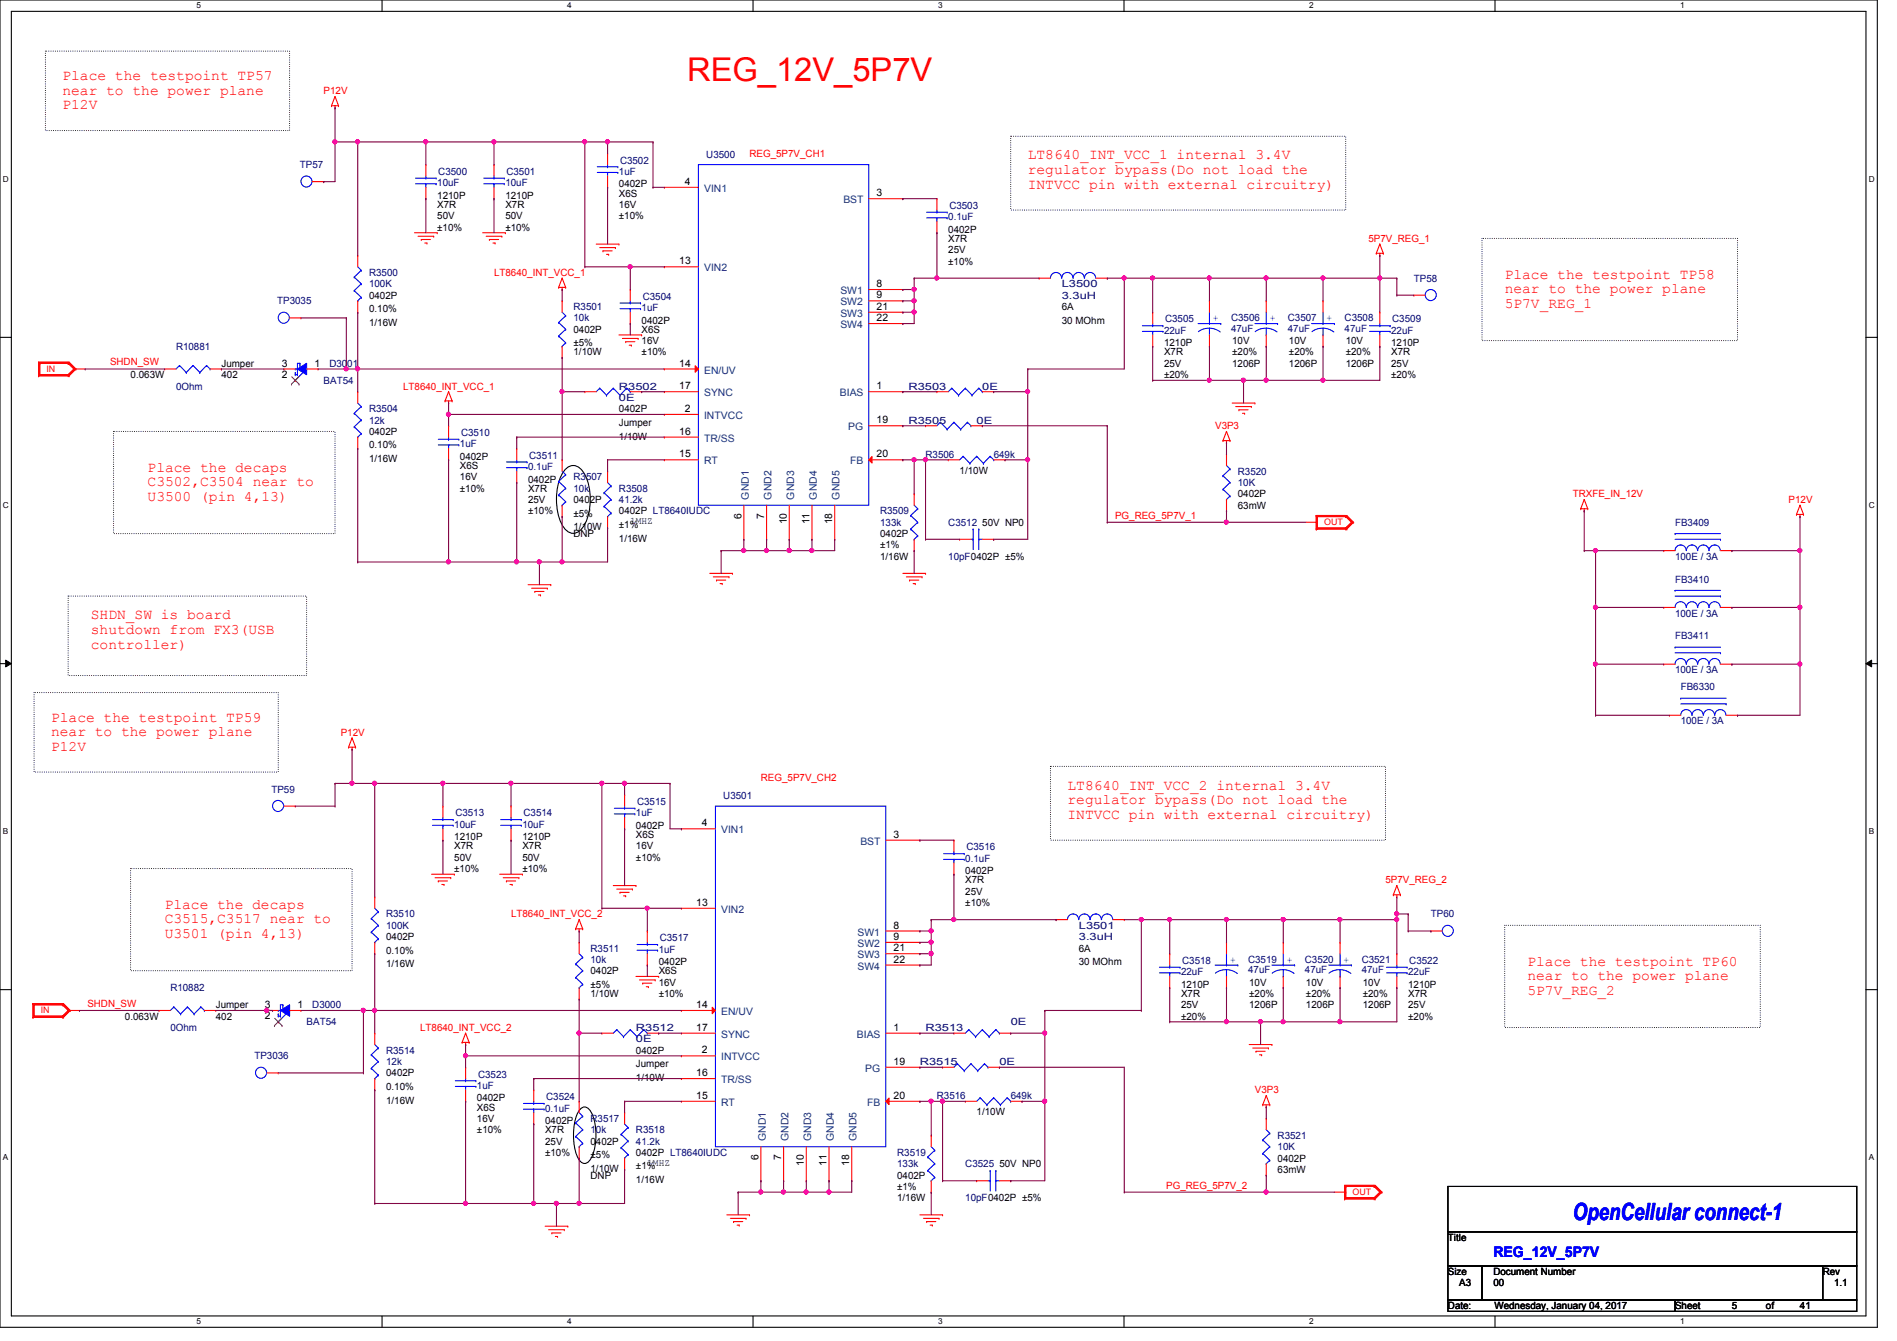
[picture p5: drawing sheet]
<svg xmlns="http://www.w3.org/2000/svg" width="297mm" height="210mm" viewBox="0 0 297 210" stroke-linecap="round" stroke-linejoin="round" font-family="sans-serif">
<defs><g id="words">
<text font-size="5.1" fill="#f00" x="107.6" y="12.6">REG_12V_5P7V</text>
<text font-size="3.7" fill="#00f" x="246.3" y="191.1">OpenCellular connect-1</text>
<g font-size="2.3" fill="#f00">
<text x="9.8" y="12.5">Place the testpoint TP57</text>
<text x="9.8" y="14.8">near to the power plane</text>
<text x="9.8" y="17.1">P12V</text>
<text x="160.9" y="25">LT8640_INT_VCC_1 internal 3.4V</text>
<text x="160.9" y="27.3">regulator bypass(Do not load the</text>
<text x="160.9" y="29.5">INTVCC pin with external circuitry)</text>
<text x="235.6" y="43.6">Place the testpoint TP58</text>
<text x="235.6" y="45.9">near to the power plane</text>
<text x="235.6" y="48.2">5P7V_REG_1</text>
<text x="23.1" y="73.9">Place the decaps</text>
<text x="23.1" y="76.2">C3502,C3504 near to</text>
<text x="23.1" y="78.4">U3500 (pin 4,13)</text>
<text x="14.2" y="97">SHDN_SW is board</text>
<text x="14.2" y="99.3">shutdown from FX3(USB</text>
<text x="14.2" y="101.6">controller)</text>
<text x="8" y="113">Place the testpoint TP59</text>
<text x="8" y="115.3">near to the power plane</text>
<text x="8" y="117.6">P12V</text>
<text x="167.1" y="123.7">LT8640_INT_VCC_2 internal 3.4V</text>
<text x="167.1" y="125.9">regulator bypass(Do not load the</text>
<text x="167.1" y="128.2">INTVCC pin with external circuitry)</text>
<text x="25.8" y="142.3">Place the decaps</text>
<text x="25.8" y="144.6">C3515,C3517 near to</text>
<text x="25.8" y="146.9">U3501 (pin 4,13)</text>
<text x="239.1" y="151.2">Place the testpoint TP60</text>
<text x="239.1" y="153.5">near to the power plane</text>
<text x="239.1" y="155.8">5P7V_REG_2</text>
</g>
<text font-size="2.3" fill="#00f" x="233.8" y="196.8">REG_12V_5P7V</text>
<g font-size="1.6" fill="#f00">
<text x="50.7" y="14.8">P12V</text>
<text x="117.3" y="24.6">REG_5P7V_CH1</text>
<text x="214.2" y="37.9">5P7V_REG_1</text>
<text x="77.3" y="43.2">LT8640_INT_VCC_1</text>
<text x="17.2" y="57.2">SHDN_SW</text>
<text x="63.1" y="61">LT8640_INT_VCC_1</text>
<text x="190.2" y="67.2">V3P3</text>
<text x="246.3" y="77.9">TRXFE_IN_12V</text>
<text x="174.6" y="81.2">PG_REG_5P7V_1</text>
<text x="280" y="78.8">P12V</text>
<text x="53.3" y="115.2">P12V</text>
<text x="119.1" y="122.3">REG_5P7V_CH2</text>
<text x="80" y="143.7">LT8640_INT_VCC_2</text>
<text x="216.9" y="138.3">5P7V_REG_2</text>
<text x="13.7" y="157.7">SHDN_SW</text>
<text x="65.8" y="161.5">LT8640_INT_VCC_2</text>
<text x="196.5" y="171.2">V3P3</text>
<text x="182.6" y="186.1">PG_REG_5P7V_2</text>
</g>
<g font-size="1.6" fill="#000080">
<text x="46.9" y="26.3">TP57</text>
<text x="68.5" y="29.2">10uF</text>
<text x="68.6" y="27.4">C3500</text>
<text x="79.1" y="29.2">10uF</text>
<text x="79.3" y="27.4">C3501</text>
<text x="96.9" y="27.4">1uF</text>
<text x="97.1" y="25.6">C3502</text>
<text x="110.6" y="24.7">U3500</text>
<text x="148.5" y="34.5">0.1uF</text>
<text x="148.6" y="32.7">C3503</text>
<text x="43.4" y="47.7">TP3035</text>
<text x="57.8" y="43.2">R3500</text>
<text x="57.8" y="45">100K</text>
<text x="100.6" y="46.9">C3504</text>
<text x="166.2" y="45">L3500</text>
<text x="166.2" y="46.8">3.3uH</text>
<text x="221.4" y="44.1">TP58</text>
<text x="89.8" y="48.6">R3501</text>
<text x="89.8" y="50.3">10k</text>
<text x="100.5" y="48.7">1uF</text>
<text x="182.2" y="52.3">22uF</text>
<text x="182.4" y="50.5">C3505</text>
<text x="192.7" y="50.3">C3506</text>
<text x="192.7" y="51.9">47uF</text>
<text x="201.6" y="50.3">C3507</text>
<text x="201.6" y="51.9">47uF</text>
<text x="210.5" y="50.3">C3508</text>
<text x="210.5" y="51.9">47uF</text>
<text x="217.8" y="52.3">22uF</text>
<text x="218" y="50.5">C3509</text>
<text x="27.6" y="54.8">R10881</text>
<text x="51.6" y="57.4">D3001</text>
<text x="27.6" y="61">0Ohm</text>
<text x="50.7" y="60.1">BAT54</text>
<text x="57.8" y="64.6">R3504</text>
<text x="96.9" y="61">R3502</text>
<text x="96.9" y="62.8">0E</text>
<text x="142.2" y="61">R3503</text>
<text x="153.8" y="61">0E</text>
<text x="57.8" y="66.3">12k</text>
<text x="72" y="70.1">1uF</text>
<text x="72.2" y="68.3">C3510</text>
<text x="82.8" y="71.8">C3511</text>
<text x="142.2" y="66.3">R3505</text>
<text x="144.9" y="71.7">R3506</text>
<text x="152.9" y="66.3">0E</text>
<text x="155.6" y="71.7">649k</text>
<text x="82.7" y="73.6">0.1uF</text>
<text x="89.8" y="75.2">R3507</text>
<text x="89.8" y="77">10k</text>
<text x="96.9" y="77">R3508</text>
<text x="193.8" y="74.3">R3520</text>
<text x="193.8" y="76.1">10K</text>
<text x="96.9" y="78.8">41.2k</text>
<text x="137.8" y="80.6">R3509</text>
<text x="137.8" y="82.3">133k</text>
<text x="148.5" y="82.3">C3512</text>
<text x="262.3" y="82.3">FB3409</text>
<text x="148.5" y="87.7">10pF0402P ±5%</text>
<text x="262.3" y="87.7">100E / 3A</text>
<text x="262.3" y="91.2">FB3410</text>
<text x="262.3" y="100.1">FB3411</text>
<text x="262.3" y="96.6">100E / 3A</text>
<text x="262.3" y="105.5">100E / 3A</text>
<text x="263.1" y="108.1">FB6330</text>
<text x="263.1" y="113.5">100E / 3A</text>
<text x="42.5" y="124.1">TP59</text>
<text x="113.2" y="125.2">U3501</text>
<text x="71.1" y="129.6">10uF</text>
<text x="71.3" y="127.8">C3513</text>
<text x="81.8" y="129.6">10uF</text>
<text x="82" y="127.8">C3514</text>
<text x="99.6" y="127.8">1uF</text>
<text x="99.7" y="126.1">C3515</text>
<text x="151.1" y="135">0.1uF</text>
<text x="151.3" y="133.2">C3516</text>
<text x="60.5" y="143.7">R3510</text>
<text x="224" y="143.7">TP60</text>
<text x="60.5" y="145.5">100K</text>
<text x="92.5" y="149">R3511</text>
<text x="103.1" y="149.2">1uF</text>
<text x="103.3" y="147.4">C3517</text>
<text x="168.9" y="145.5">L3501</text>
<text x="168.9" y="147.2">3.3uH</text>
<text x="26.7" y="155.2">R10882</text>
<text x="92.5" y="150.8">10k</text>
<text x="184.9" y="152.7">22uF</text>
<text x="185.1" y="151">C3518</text>
<text x="195.4" y="150.8">C3519</text>
<text x="195.4" y="152.4">47uF</text>
<text x="204.3" y="150.8">C3520</text>
<text x="204.3" y="152.4">47uF</text>
<text x="213.2" y="150.8">C3521</text>
<text x="213.2" y="152.4">47uF</text>
<text x="220.5" y="152.7">22uF</text>
<text x="220.6" y="151">C3522</text>
<text x="26.7" y="161.5">0Ohm</text>
<text x="48" y="160.6">BAT54</text>
<text x="48.9" y="157.9">D3000</text>
<text x="99.6" y="161.5">R3512</text>
<text x="144.9" y="161.5">R3513</text>
<text x="158.2" y="160.6">0E</text>
<text x="39.8" y="165.9">TP3036</text>
<text x="60.5" y="165">R3514</text>
<text x="60.5" y="166.8">12k</text>
<text x="99.6" y="163.2">0E</text>
<text x="144" y="166.8">R3515</text>
<text x="156.5" y="166.8">0E</text>
<text x="74.7" y="170.5">1uF</text>
<text x="74.8" y="168.7">C3523</text>
<text x="85.5" y="172.3">C3524</text>
<text x="146.7" y="172.1">R3516</text>
<text x="158.2" y="172.1">649k</text>
<text x="85.3" y="174.1">0.1uF</text>
<text x="92.5" y="175.7">R3517</text>
<text x="92.5" y="177.5">10k</text>
<text x="99.6" y="177.5">R3518</text>
<text x="99.6" y="179.2">41.2k</text>
<text x="200" y="178.4">R3521</text>
<text x="140.5" y="181">R3519</text>
<text x="140.5" y="182.8">133k</text>
<text x="151.1" y="182.8">C3525</text>
<text x="200" y="180.1">10K</text>
<text x="151.1" y="188.1">10pF0402P ±5%</text>
</g>
<g font-size="1.6">
<text x="96.9" y="29.3">0402P</text>
<text x="107.2" y="29">4</text>
<text x="68.5" y="31.1">1210P</text>
<text x="68.5" y="34.3">50V</text>
<text x="68.5" y="32.6">X7R</text>
<text x="79.1" y="31.1">1210P</text>
<text x="79.1" y="34.3">50V</text>
<text x="79.1" y="32.6">X7R</text>
<text x="96.9" y="32.6">16V</text>
<text x="96.9" y="30.8">X6S</text>
<text x="96.9" y="34.3">±10%</text>
<text x="137.2" y="30.7">3</text>
<text x="68.5" y="36.1">±10%</text>
<text x="79.1" y="36.1">±10%</text>
<text x="106.3" y="41.4">13</text>
<text x="148.5" y="36.4">0402P</text>
<text x="148.5" y="39.7">25V</text>
<text x="148.5" y="37.9">X7R</text>
<text x="148.5" y="41.4">±10%</text>
<text x="57.8" y="46.8">0402P</text>
<text x="137.2" y="45">8</text>
<text x="137.2" y="46.7">9</text>
<text x="57.8" y="48.9">0.10%</text>
<text x="57.8" y="51.1">1/16W</text>
<text x="89.8" y="52.1">0402P</text>
<text x="100.5" y="50.7">0402P</text>
<text x="100.5" y="53.9">16V</text>
<text x="100.5" y="52.1">X6S</text>
<text x="137.2" y="48.5">21</text>
<text x="137.2" y="50.3">22</text>
<text x="166.2" y="48.6">6A</text>
<text x="166.2" y="50.7">30 MOhm</text>
<text x="192.9" y="53.9">10V</text>
<text x="201.8" y="53.9">10V</text>
<text x="210.7" y="53.9">10V</text>
<text x="20.4" y="59.2">0.063W</text>
<text x="34.7" y="57.4">Jumper</text>
<text x="34.7" y="59.2">402</text>
<text x="44.1" y="57.4">3</text>
<text x="44.1" y="59.2">2</text>
<text x="49.2" y="57.4">1</text>
<text x="89.8" y="54.2">±5%</text>
<text x="89.8" y="55.7">1/10W</text>
<text x="100.5" y="55.7">±10%</text>
<text x="106.3" y="57.4">14</text>
<text x="182.2" y="54.2">1210P</text>
<text x="182.2" y="57.4">25V</text>
<text x="182.2" y="55.7">X7R</text>
<text x="182.2" y="59.2">±20%</text>
<text x="192.9" y="55.7">±20%</text>
<text x="192.9" y="57.4">1206P</text>
<text x="201.8" y="55.7">±20%</text>
<text x="201.8" y="57.4">1206P</text>
<text x="210.7" y="55.7">±20%</text>
<text x="210.7" y="57.4">1206P</text>
<text x="217.8" y="54.2">1210P</text>
<text x="217.8" y="57.4">25V</text>
<text x="217.8" y="55.7">X7R</text>
<text x="217.8" y="59.2">±20%</text>
<text x="96.9" y="64.6">0402P</text>
<text x="106.3" y="61">17</text>
<text x="107.2" y="64.5">2</text>
<text x="137.2" y="61">1</text>
<text x="57.8" y="68.1">0402P</text>
<text x="57.8" y="70.2">0.10%</text>
<text x="96.9" y="66.7">Jumper</text>
<text x="96.9" y="68.8">1/10W</text>
<text x="106.3" y="68.1">16</text>
<text x="106.3" y="71.6">15</text>
<text x="137.2" y="71.6">20</text>
<text x="137.2" y="66.3">19</text>
<text x="57.8" y="72.4">1/16W</text>
<text x="72" y="72">0402P</text>
<text x="72" y="75.2">16V</text>
<text x="72" y="73.4">X6S</text>
<text x="72" y="77">±10%</text>
<text x="82.7" y="75.6">0402P</text>
<text x="82.7" y="77">X7R</text>
<text x="150.2" y="74.2">1/10W</text>
<text x="193.8" y="77.9">0402P</text>
<text x="82.7" y="78.8">25V</text>
<text x="82.7" y="80.6">±10%</text>
<text x="89.8" y="78.8">0402P</text>
<text x="89.8" y="80.9">±5%</text>
<text x="89.8" y="83.1">1/10W</text>
<text x="96.9" y="80.6">0402P LT8640IUDC</text>
<text x="96.9" y="82.7">±1%</text>
<text x="98.7" y="82.1">1MHZ</text>
<text x="116.1" y="81.2" transform="rotate(-90 116.1 81.2)">6</text>
<text x="119.6" y="81.2" transform="rotate(-90 119.6 81.2)">7</text>
<text x="123.2" y="82.1" transform="rotate(-90 123.2 82.1)">10</text>
<text x="126.7" y="82.1" transform="rotate(-90 126.7 82.1)">11</text>
<text x="130.3" y="82.1" transform="rotate(-90 130.3 82.1)">18</text>
<text x="153.8" y="82.3">50V NP0</text>
<text x="193.8" y="79.7">63mW</text>
<text x="89.8" y="84.1">DNP</text>
<text x="96.9" y="84.8">1/16W</text>
<text x="137.8" y="84.1">0402P</text>
<text x="137.8" y="85.9">±1%</text>
<text x="137.8" y="87.7">1/16W</text>
<text x="71.1" y="131.6">1210P</text>
<text x="81.8" y="131.6">1210P</text>
<text x="99.6" y="129.8">0402P</text>
<text x="99.6" y="131.2">X6S</text>
<text x="109.9" y="129.4">4</text>
<text x="139.9" y="131.2">3</text>
<text x="71.1" y="134.8">50V</text>
<text x="71.1" y="133">X7R</text>
<text x="71.1" y="136.6">±10%</text>
<text x="81.8" y="134.8">50V</text>
<text x="81.8" y="133">X7R</text>
<text x="81.8" y="136.6">±10%</text>
<text x="99.6" y="133">16V</text>
<text x="99.6" y="134.8">±10%</text>
<text x="151.1" y="136.9">0402P</text>
<text x="109" y="141.9">13</text>
<text x="151.1" y="140.1">25V</text>
<text x="151.1" y="138.3">X7R</text>
<text x="151.1" y="141.9">±10%</text>
<text x="60.5" y="147.2">0402P</text>
<text x="60.5" y="149.4">0.10%</text>
<text x="139.9" y="145.4">8</text>
<text x="139.9" y="147.2">9</text>
<text x="139.9" y="149">21</text>
<text x="168.9" y="149">6A</text>
<text x="60.5" y="151.5">1/16W</text>
<text x="92.5" y="152.6">0402P</text>
<text x="92.5" y="154.7">±5%</text>
<text x="103.1" y="151.1">0402P</text>
<text x="103.1" y="154.3">16V</text>
<text x="103.1" y="152.6">X6S</text>
<text x="139.9" y="150.7">22</text>
<text x="168.9" y="151.1">30 MOhm</text>
<text x="184.9" y="154.7">1210P</text>
<text x="195.6" y="154.3">10V</text>
<text x="204.5" y="154.3">10V</text>
<text x="213.4" y="154.3">10V</text>
<text x="220.5" y="154.7">1210P</text>
<text x="19.6" y="159.7">0.063W</text>
<text x="33.8" y="157.9">Jumper</text>
<text x="33.8" y="159.7">402</text>
<text x="41.4" y="157.9">3</text>
<text x="41.4" y="159.6">2</text>
<text x="46.6" y="157.9">1</text>
<text x="92.5" y="156.1">1/10W</text>
<text x="103.1" y="156.1">±10%</text>
<text x="109" y="157.9">14</text>
<text x="109" y="161.4">17</text>
<text x="139.9" y="161.4">1</text>
<text x="184.9" y="157.9">25V</text>
<text x="184.9" y="156.1">X7R</text>
<text x="184.9" y="159.7">±20%</text>
<text x="195.6" y="156.1">±20%</text>
<text x="195.6" y="157.9">1206P</text>
<text x="204.5" y="156.1">±20%</text>
<text x="204.5" y="157.9">1206P</text>
<text x="213.4" y="156.1">±20%</text>
<text x="213.4" y="157.9">1206P</text>
<text x="220.5" y="157.9">25V</text>
<text x="220.5" y="156.1">X7R</text>
<text x="220.5" y="159.7">±20%</text>
<text x="99.6" y="165">0402P</text>
<text x="99.6" y="167.1">Jumper</text>
<text x="109.9" y="165">2</text>
<text x="139.9" y="166.8">19</text>
<text x="60.5" y="168.6">0402P</text>
<text x="60.5" y="170.7">0.10%</text>
<text x="60.5" y="172.8">1/16W</text>
<text x="74.7" y="172.5">0402P</text>
<text x="74.7" y="173.9">X6S</text>
<text x="99.6" y="169.3">1/10W</text>
<text x="109" y="168.5">16</text>
<text x="109" y="172.1">15</text>
<text x="139.9" y="172.1">20</text>
<text x="74.7" y="175.7">16V</text>
<text x="74.7" y="177.5">±10%</text>
<text x="85.3" y="176">0402P</text>
<text x="85.3" y="179.2">25V</text>
<text x="85.3" y="177.5">X7R</text>
<text x="92.5" y="179.2">0402P</text>
<text x="152.9" y="174.6">1/10W</text>
<text x="85.3" y="181">±10%</text>
<text x="92.5" y="181.4">±5%</text>
<text x="92.5" y="183.5">1/10W</text>
<text x="92.5" y="184.6">DNP</text>
<text x="99.6" y="181">0402P LT8640IUDC</text>
<text x="99.6" y="183.1">±1%</text>
<text x="99.6" y="185.3">1/16W</text>
<text x="101.3" y="182.6">1MHZ</text>
<text x="118.7" y="181.7" transform="rotate(-90 118.7 181.7)">6</text>
<text x="122.3" y="181.7" transform="rotate(-90 122.3 181.7)">7</text>
<text x="125.9" y="182.6" transform="rotate(-90 125.9 182.6)">10</text>
<text x="129.4" y="182.6" transform="rotate(-90 129.4 182.6)">11</text>
<text x="133" y="182.6" transform="rotate(-90 133 182.6)">18</text>
<text x="140.5" y="184.6">0402P</text>
<text x="156.5" y="182.8">50V NP0</text>
<text x="200" y="181.9">0402P</text>
<text x="200" y="183.7">63mW</text>
<text x="140.5" y="186.4">±1%</text>
<text x="140.5" y="188.1">1/16W</text>
<text x="226.7" y="194.4">Title</text>
<text x="226.7" y="199.7">Size</text>
<text x="228.5" y="201.5">A3</text>
<text x="233.8" y="199.7">Document Number</text>
<text x="233.8" y="201.5">00</text>
<text x="285.4" y="199.7">Rev</text>
<text x="287.1" y="201.5">1.1</text>
<text x="226.7" y="205">Date:</text>
<text x="234" y="205">Wednesday, January 04, 2017</text>
<text x="262.3" y="205">Sheet</text>
<text x="271.1" y="205">5</text>
<text x="276.5" y="205">of</text>
<text x="281.8" y="205">41</text>
</g>
<g font-size="1.6" fill="#004080">
<text x="110.2" y="30.1">VIN1</text>
<text x="132" y="31.8">BST</text>
<text x="110.2" y="42.5">VIN2</text>
<text x="131.6" y="46.1">SW1</text>
<text x="131.6" y="47.8">SW2</text>
<text x="131.6" y="49.6">SW3</text>
<text x="131.6" y="51.4">SW4</text>
<text x="110.2" y="58.5">EN/UV</text>
<text x="110.2" y="62.1">SYNC</text>
<text x="110.2" y="65.6">INTVCC</text>
<text x="131.5" y="62.1">BIAS</text>
<text x="110.2" y="69.2">TR/SS</text>
<text x="132.8" y="67.4">PG</text>
<text x="110.2" y="72.7">RT</text>
<text x="133.1" y="72.7">FB</text>
<text x="117.2" y="78.2" transform="rotate(-90 117.2 78.2)">GND1</text>
<text x="120.8" y="78.2" transform="rotate(-90 120.8 78.2)">GND2</text>
<text x="124.3" y="78.2" transform="rotate(-90 124.3 78.2)">GND3</text>
<text x="127.9" y="78.2" transform="rotate(-90 127.9 78.2)">GND4</text>
<text x="131.4" y="78.2" transform="rotate(-90 131.4 78.2)">GND5</text>
<text x="112.9" y="130.5">VIN1</text>
<text x="134.7" y="132.3">BST</text>
<text x="112.9" y="143">VIN2</text>
<text x="134.2" y="146.5">SW1</text>
<text x="134.2" y="148.3">SW2</text>
<text x="134.2" y="150.1">SW3</text>
<text x="134.2" y="151.8">SW4</text>
<text x="112.9" y="159">EN/UV</text>
<text x="112.9" y="162.5">SYNC</text>
<text x="112.9" y="166.1">INTVCC</text>
<text x="134.2" y="162.5">BIAS</text>
<text x="135.5" y="167.9">PG</text>
<text x="112.9" y="169.6">TR/SS</text>
<text x="112.9" y="173.2">RT</text>
<text x="135.8" y="173.2">FB</text>
<text x="119.9" y="178.7" transform="rotate(-90 119.9 178.7)">GND1</text>
<text x="123.4" y="178.7" transform="rotate(-90 123.4 178.7)">GND2</text>
<text x="127" y="178.7" transform="rotate(-90 127 178.7)">GND3</text>
<text x="130.6" y="178.7" transform="rotate(-90 130.6 178.7)">GND4</text>
<text x="134.1" y="178.7" transform="rotate(-90 134.1 178.7)">GND5</text>
</g>
<g font-size="1.6" fill="#00f">
<text x="189.9" y="50.3">+</text>
<text x="198.8" y="50.3">+</text>
<text x="207.7" y="50.3">+</text>
<text x="192.6" y="150.7">+</text>
<text x="201.5" y="150.7">+</text>
<text x="210.4" y="150.7">+</text>
</g>
<g font-size="1.4" fill="#f00">
<text x="7.3" y="58.2">IN</text>
<text x="207.3" y="82.2">OUT</text>
<text x="6.4" y="158.7">IN</text>
<text x="211.8" y="187.1">OUT</text>
</g>
<g font-size="1.3">
<text x="30.8" y="1.3">5</text>
<text x="88.8" y="1.3">4</text>
<text x="146.9" y="1.3">3</text>
<text x="205" y="1.3">2</text>
<text x="263.1" y="1.3">1</text>
<text x=".5" y="28.4">D</text>
<text x="292.6" y="28.4">D</text>
<text x=".5" y="79.5">C</text>
<text x="292.6" y="79.5">C</text>
<text x=".5" y="130.6">B</text>
<text x="292.6" y="130.6">B</text>
<text x=".5" y="181.7">A</text>
<text x="292.6" y="181.7">A</text>
<text x="30.8" y="207.4">5</text>
<text x="88.8" y="207.4">4</text>
<text x="146.9" y="207.4">3</text>
<text x="205" y="207.4">2</text>
<text x="263.1" y="207.4">1</text>
</g>
</g></defs>
<path d="M0 0h293.9v207.9h-293.9zM1.8 1.8h290.3v204.3h-290.3z" fill="none" stroke="#000" stroke-width=".17"/>
<g fill="#fff">
<path d="M30.8 .2h.7v1.4h-.7z"/>
<path d="M30.8 206.2h.7v1.4h-.7z"/>
</g>
<path d="M59.8 0v1.8M59.8 206.1v1.8" fill="none" stroke="#000" stroke-width=".17"/>
<g fill="#fff">
<path d="M88.8 .2h.7v1.4h-.7z"/>
<path d="M88.8 206.2h.7v1.4h-.7z"/>
</g>
<path d="M117.9 0v1.8M117.9 206.1v1.8" fill="none" stroke="#000" stroke-width=".17"/>
<g fill="#fff">
<path d="M146.9 .2h.7v1.4h-.7z"/>
<path d="M146.9 206.2h.7v1.4h-.7z"/>
</g>
<path d="M176 0v1.8M176 206.1v1.8" fill="none" stroke="#000" stroke-width=".17"/>
<g fill="#fff">
<path d="M205 .2h.7v1.4h-.7z"/>
<path d="M205 206.2h.7v1.4h-.7z"/>
</g>
<path d="M234.1 0v1.8M234.1 206.1v1.8" fill="none" stroke="#000" stroke-width=".17"/>
<g fill="#fff">
<path d="M263.1 .2h.6v1.4h-.6z"/>
<path d="M263.1 206.2h.6v1.4h-.6z"/>
<path d="M.5 27.3h.9v1.4h-.9z"/>
<path d="M292.6 27.3h.9v1.4h-.9z"/>
<path d="M.5 78.4h.9v1.4h-.9z"/>
<path d="M292.6 78.4h.9v1.4h-.9z"/>
</g>
<path d="M0 52.8h1.8M292.1 52.8h1.8" fill="none" stroke="#000" stroke-width=".17"/>
<g fill="#fff">
<path d="M.5 129.5h.8v1.4h-.8z"/>
<path d="M292.6 129.5h.8v1.4h-.8z"/>
</g>
<path d="M0 103.9h1.8M292.1 103.9h1.8" fill="none" stroke="#000" stroke-width=".17"/>
<path d="M.9 103.4l.9 .5-.9 .5zM292.1 103.9l.9-.5v1z" fill="#000"/>
<path d="M.9 103.4l.9 .5-.9 .5zM292.1 103.9l.9-.5v1z" fill="none" stroke="#000" stroke-width=".16"/>
<g fill="#fff">
<path d="M.5 180.5h.8v1.4h-.8z"/>
<path d="M292.6 180.5h.8v1.4h-.8z"/>
</g>
<path d="M88.7 73.3a1.61 1.61 0 0 1 2.5 .5 8.9 8.9 0 0 1 0 8.8 1.67 1.67 0 0 1-1.4 .9 1.67 1.67 0 0 1-1.5-.9 9 9 0 0 1 0-8.8zM0 155h1.8M292.1 155h1.8M90.8 173.7a.96 .96 0 0 1 1-.3 .96 .96 0 0 1 .7 .7 9 9 0 0 1 0 7.3 1.02 1.02 0 0 1-1 .8 1.02 1.02 0 0 1-1-.8 9.3 9.3 0 0 1 0-7.3zM226.7 185.8h64v7.1h-64zM226.7 192.9h64v5.3h-64zM226.7 198.2h5.3v5.4h-5.3zM232 198.2h53.4v5.4h-53.4zM285.4 198.2h5.3v5.4h-5.3zM226.7 203.6h35.6v1.8h-35.6zM262.3 203.6h28.4v1.8h-28.4z" fill="none" stroke="#000" stroke-width=".17"/>
<path d="M7.1 8h38.2v12.4h-38.2zM158.2 21.3h52.5v11.6h-52.5zM232 37.3h40v16h-40zM17.8 67.6h34.7v16h-34.7zM10.7 93.3h37.3v12.5h-37.3zM5.3 108.5h38.3v12.4h-38.3zM20.4 136h34.7v16h-34.7zM164.5 120h52.4v11.6h-52.4zM235.6 144.9h40v16h-40z" fill="none" stroke="#000" stroke-width=".17" stroke-dasharray="0 .3"/>
<g fill="none" stroke="#f00" stroke-width=".17">
<path d="M51.9 16.6h.1M51.9 16.6h1.1M52.5 16.9h.1M52.5 15.1h.1M52.5 16.6v.3M52.5 15.1l-.6 1.5M52.5 15.1l.5 1.5M53 16.6h.1M64.9 36.4h3.6M65.4 37h2.5M66 37.5h.1M66 37.5h1.4"/>
<path d="M66.5 38.1h.3M66.8 38.1h.1M67.9 37h.1M68.5 36.4h.1M75.6 36.4h3.5M76.1 37h2.5M76.6 37.5h.1M76.6 37.5h1.5M77.2 38.1h.3M77.3 25.8h.1M77.3 31.1h.1M77.3 25.8v1.8"/>
<path d="M77.3 29.3v1.8M77.5 38.1h.1M78.6 37h.1M79.1 36.4h.1M93.3 38.2h3.6M93.9 38.8h2.5M94.4 39.3h.1M94.4 39.3h1.4M95 39.8h.3M95.1 24h.1M95.1 29.3h.1M95.1 24v1.8"/>
<path d="M95.1 27.6v1.7M95.3 39.8h.1M96.4 38.8h.1M96.9 38.2h.1M215.5 39.7h.1M215.5 39.7h1.1M216 38.2h.1M216 39.7v.3M216 38.2l-.5 1.5M216 38.2l.6 1.5M216.6 39.7h.1M6.1 56.7h.1"/>
<path d="M6.1 58.8h.1M6.1 56.7h4.7M6.1 56.7v2.1M6.1 58.8h4.7M6.2 56.9h.1M6.2 58.7h.1M6.2 56.9h4.5M6.2 56.9v1.8M6.2 58.7h4.5M10.7 56.9h.1M10.7 58.7h.1M10.7 56.7h.1"/>
<path d="M10.7 58.8h.1M10.7 56.9l.9 .9M10.7 56.9l1 .9M10.7 56.7l1 1.1M10.8 56.7h.1M10.8 58.8h.1M10.8 56.7l1.1 1.1M11.6 57.8h.1M11.6 57.8h1.7M11.6 57.8l-.9 .9M11.7 57.8h.1M11.7 57.8l-1 1"/>
<path d="M11.7 57.8l-1 .9M11.9 57.8h.1M11.9 57.8l-1.1 1M87.5 45h.1M87.5 45h1.1M88 45.3h.1M88 43.6h.1M88 45v.3M88 43.6l-.5 1.4M88 43.6l.6 1.4M88.6 45h.1M96.9 52.5h3.6"/>
<path d="M97.5 53h2.4M98 53.5h.1M98 53.5h1.4M98.5 54.1h.3M98.8 54.1h.1M99.9 53h.1M100.5 52.5h.1M180.5 48.9h.1M180.5 54.2h.1M180.5 48.9v1.8M180.5 52.5v1.7M207.1 47.1h.1"/>
<path d="M207.1 54.2h.1M207.1 47.1v1.8M207.1 52.5v1.7M216 40h.1M216 48.9h.1M216 54.2h.1M216 48.9v1.8M216 52.5v1.7M221.4 46.2h.1M221.4 46.2h1.7M56 61.3h.1M56 70.2h.1"/>
<path d="M56 61.3v1.8M56 68.5v1.7M69.7 62.8h.1M69.7 62.8h1.1M70.2 63.1h.1M70.2 61.3h.1M70.2 62.8v.3M70.2 61.3l-.5 1.5M70.2 61.3l.6 1.5M70.8 62.8h.1M80.9 70.2h.1M80.9 75.6h.1"/>
<path d="M80.9 70.2v1.8M80.9 73.8v1.8M88 72h.1M88 72v1.8M88 79.1v1.8M144.9 66.7h.1M144.9 66.7h1.8M146.7 61.3h.1M146.7 61.3h1.8M148.5 72h.1M148.5 72h1.7M152 66.7h1.8"/>
<path d="M153.8 66.7h.1M153.8 61.3h1.8M155.6 61.3h.1M155.6 72h1.8M157.4 72h.1M191.5 69h.1M191.5 69h1.1M192 69.3h.1M192 67.6h.1M192 71.1h.1M192 69v.3M192 71.1v1.8"/>
<path d="M192 78.2v1.8M192 67.6l-.5 1.4M192 67.6l.6 1.4M192.6 69h.1M192.9 63.1h3.6M193.5 63.7h2.4M194 64.2h.1M194 64.2h1.4M194.5 64.7h.4M194.9 64.7h.1M195.9 63.7h.1M196.5 63.1h.1"/>
<path d="M247.5 79.7h.1M247.5 79.7h1.1M248 78.2h.1M248 79.7v.3M248 78.2l-.5 1.5M248 78.2l.6 1.5M248.6 79.7h.1M281.8 79.1h.1M281.8 79.1l-.5 1.5M281.8 79.1l.6 1.5M82.7 91.6h3.5M83.2 92.1h2.5"/>
<path d="M83.7 92.6h.1M83.7 92.6h1.5M84.3 93.2h.3M84.6 93.2h.1M85.7 92.1h.1M86.2 91.6h.1M88 80.9h.1M111.1 89.8h3.6M111.7 90.3h2.4M112.2 90.8h.1M112.2 90.8h1.4M112.7 91.4h.4"/>
<path d="M113.1 91.4h.1M114.1 90.3h.1M114.7 89.8h.1M141.4 89.8h3.5M141.9 90.3h2.5M142.4 90.8h.1M142.4 90.8h1.4M143 91.4h.3M143.3 91.4h.1M144.4 90.3h.1M144.9 89.8h.1M150.2 84.5h.1"/>
<path d="M150.2 84.5h1.8M153.8 84.5h1.8M155.6 84.5h.1M192 80h.1M204.5 81.8h1.7M206.1 80.7h.1M206.1 82.8h.1M206.1 80.7h4.8M206.1 80.7v2.1M206.1 82.8h4.8M206.2 81.8h.1M206.2 80.9h.1"/>
<path d="M206.2 82.7h.1M206.2 80.9h4.5M206.2 80.9v1.8M206.2 82.7h4.5M210.7 80.9h.1M210.7 82.7h.1M210.7 80.7h.1M210.7 82.8h.1M210.7 80.9l.9 .9M210.7 80.9l1.1 .9M210.7 80.7l1.1 1.1M210.9 80.7h.1"/>
<path d="M210.9 82.8h.1M210.9 80.7l1 1.1M211.6 81.8h.1M211.6 81.8l-.9 .9M211.8 81.8h.1M211.8 81.8l-1.1 1M211.8 81.8l-1.1 .9M211.9 81.8h.1M211.9 81.8l-1 1M248 80h.1M281.3 80.6h.1M281.3 80.6h1.1"/>
<path d="M281.8 80.9h.1M281.8 80.6v.3M282.4 80.6h.1M54.6 117h.1M54.6 117h1.1M55.1 117.3h.1M55.1 115.6h.1M55.1 115.6l.6 1.4M55.1 117v.3M55.1 115.6l-.5 1.4M55.7 117h.1M260.5 104h.1"/>
<path d="M260.5 104h1.8M261.4 112h.1M261.4 112h1.7M269.4 104h1.7M270.3 112h1.7M271.1 104h.1M272 112h.1M44.4 126.2h1.8M46.2 126.2h.1M67.6 136.9h3.5M68.1 137.5h2.5M68.6 138h.1"/>
<path d="M68.6 138h1.5M69.2 138.5h.3M69.5 138.5h.1M70.6 137.5h.1M71.1 136.9h.1M78.2 136.9h3.6M78.8 137.5h2.4M79.3 138h.1M79.3 138h1.4M79.8 138.5h.4M80.2 138.5h.1M81.2 137.5h.1"/>
<path d="M81.8 136.9h.1M96 138.7h3.6M96.6 139.2h2.4M97.1 139.7h.1M97.1 139.7h1.4M97.8 124.5h.1M97.8 129.8h.1M97.8 124.5v1.7M97.8 128v1.8M99 139.2h.1M99.6 138.7h.1M218.7 138.7h.1"/>
<path d="M218.7 138.7l-.6 1.4M218.7 138.7l.5 1.4M5.2 157.2h.1M5.2 159.3h.1M5.2 157.2h4.7M5.2 157.2v2.1M5.2 159.3h4.7M5.3 157.4h.1M5.3 159.1h.1M5.3 157.4h4.5M5.3 157.4v1.7M5.3 159.1h4.5"/>
<path d="M9.8 157.4h.1M9.8 159.1h.1M9.8 157.2h.1M9.8 159.3h.1M9.8 157.4l.9 .8M9.8 157.4l1 .8M9.8 157.2l1 1M9.9 157.2h.1M9.9 159.3h.1M9.9 157.2l1.1 1M10.7 158.2h.1M10.7 158.2h1.7"/>
<path d="M10.7 158.2l-.9 .9M10.8 158.2h.1M10.8 158.2l-1 1.1M10.8 158.2l-1 .9M11 158.2h.1M11 158.2l-1.1 1.1M58.7 140.5h.1M58.7 149.4h.1M58.7 140.5v1.7M58.7 147.6v1.8M90.1 145.5h.1M90.1 145.5h1.1"/>
<path d="M90.7 145.8h.1M90.7 144h.1M90.7 147.6h.1M90.7 156.5h.1M90.7 145.5v.3M90.7 147.6v1.8M90.7 154.7v1.8M90.7 144l-.6 1.5M90.7 144l.5 1.5M91.2 145.5h.1M97.6 140.3h.4M98 140.3h.1"/>
<path d="M99.6 152.9h3.5M100.1 153.5h2.5M100.6 154h.1M100.6 154h1.5M101.2 154.5h.3M101.5 154.5h.1M102.6 153.5h.1M103.1 152.9h.1M192 147.6h.1M192 154.7h.1M192 147.6v1.8M192 152.9v1.8"/>
<path d="M218.1 140.1h.1M218.1 140.1h1.1M218.7 140.5h.1M218.7 140.1v.4M219.2 140.1h.1M41.8 168h1.8M43.6 168h.1M58.7 161.8h.1M58.7 170.7h.1M58.7 161.8v1.8M58.7 168.9v1.8M72.3 163.2h.1"/>
<path d="M72.3 163.2h1.1M72.9 163.6h.1M72.9 161.8h.1M72.9 163.2v.4M72.9 161.8l-.6 1.4M72.9 161.8l.5 1.4M73.4 163.2h.1M83.6 170.7h.1M83.6 176h.1M83.6 170.7v1.8M83.6 174.2v1.8M145.8 177.8h.1"/>
<path d="M145.8 177.8v1.8M195.6 163.6h3.5M196.1 164.1h2.5M196.6 164.6h.1M196.6 164.6h1.5M197.2 165.2h.3M197.5 165.2h.1M197.7 173h.1M197.7 173h1.1M198.2 173.4h.1M198.2 171.6h.1M198.2 173v.4"/>
<path d="M198.2 171.6l-.5 1.4M198.2 171.6l.6 1.4M198.6 164.1h.1M198.8 173h.1M199.1 163.6h.1M85.3 192h3.6M85.9 192.6h2.4M86.4 193.1h.1M86.4 193.1h1.4M87 193.6h.3M87.3 193.6h.1M88.3 192.6h.1"/>
<path d="M88.9 192h.1M113.8 190.2h3.5M114.3 190.8h2.5M114.9 191.3h.1M114.9 191.3h1.4M115.4 191.9h.3M115.7 191.9h.1M116.8 190.8h.1M117.3 190.2h.1M144 190.2h3.6M144.6 190.8h2.4M145.1 191.3h.1"/>
<path d="M145.1 191.3h1.4M145.6 191.9h.4M145.8 186.7h.1M145.8 184.9v1.8M146 191.9h.1M147 190.8h.1M147.6 190.2h.1M208.9 186.7h1.8M210.5 185.6h.1M210.5 187.7h.1M210.5 185.6h4.8M210.5 185.6v2.1"/>
<path d="M210.5 187.7h4.8M210.7 186.7h.1M210.7 185.8h.1M210.7 187.6h.1M210.7 185.8h4.4M210.7 185.8v1.8M210.7 187.6h4.4M215.1 185.8h.1M215.1 187.6h.1M215.1 185.6h.1M215.1 187.7h.1M215.1 185.8l.9 .9"/>
<path d="M215.1 185.8l1.1 .9M215.1 185.6l1.1 1.1M215.3 185.6h.1M215.3 187.7h.1M215.3 185.6l1.1 1.1M216 186.7h.1M216 186.7l-.9 .9M216.2 186.7h.1M216.2 186.7l-1.1 1M216.2 186.7l-1.1 .9M216.4 186.7h.1M216.4 186.7l-1.1 1"/>
</g>
<g fill="none" stroke="#00f" stroke-width=".17">
<path d="M75.7 28.8h3.3M75.7 27.9h3.3M77.3 27.9h.1M77.3 28.8h.1M77.3 27.6v.3M77.3 28.8v.5M79 28.8h.1M79 27.9h.1M93.5 27h3.2M93.5 26.1h3.2M95.1 26.1h.1M95.1 27h.1"/>
<path d="M95.1 25.8v.3M95.1 27v.6M96.7 27h.1M96.7 26.1h.1M178.9 51.9h3.2M178.9 51h3.2M180.5 51h.1M180.5 51.9h.1M180.5 50.7v.3M180.5 51.9v.6M182.1 51.9h.1M182.1 51h.1"/>
<path d="M205.4 50.7h3.5M207.1 52.5h.1M207.1 50.7h.1M207.1 51.4l.7 .1 1 .5M207.1 51.4l-1.1 .2-.6 .3M207.1 48.9v1.8M207.1 51.4v1.1M208.9 50.7h.1M214.4 51.9h3.2M214.4 51h3.2M216 51h.1M216 51.9h.1"/>
<path d="M216 50.7v.3M216 51.9v.6M217.6 51.9h.1M217.6 51h.1M55.5 64.7h.1M55.5 66.8h.1M55.5 64.7l1.1 1.1M55.5 66.8l1.1 1.1M56 68.5h.1M56 63.1l.6 .6M56.6 63.7h.1M56.6 65.8h.1"/>
<path d="M56.6 67.9h.1M56.6 63.7l-1.1 1M56.6 65.8l-1.1 1M56.6 67.9l-.6 .6M79.3 73.2h3.2M79.3 72.3h3.2M80.9 72.3h.1M80.9 73.2h.1M80.9 72v.3M80.9 73.2v.6M82.5 73.2h.1M82.5 72.3h.1"/>
<path d="M87.5 75.4h.1M87.5 77.5h.1M87.5 75.4l1.1 1.1M87.5 77.5l1.1 1.1M88 79.1h.1M88 73.8l.6 .5M88.6 74.3h.1M88.6 76.5h.1M88.6 78.6h.1M88.6 74.3l-1.1 1.1M88.6 76.5l-1.1 1M88.6 78.6l-.6 .5"/>
<path d="M147.2 66.1h.1M147.2 66.1l-.5 .6M147.2 66.1l1.1 1.1M148.3 67.2h.1M149 60.8h.1M149 60.8l-.5 .5M149 60.8l1.1 1.1M149.4 66.1h.1M149.4 66.1l-1.1 1.1M149.4 66.1l1 1.1M150.1 61.9h.1M150.4 67.2h.1"/>
<path d="M150.8 71.5h.1M150.8 71.5l-.6 .5M150.8 71.5l1 1.1M151.1 60.8h.1M151.1 60.8l-1 1.1M151.1 60.8l1.1 1.1M151.5 66.1h.1M151.5 66.1l-1.1 1.1M151.5 66.1l.5 .6M151.8 72.6h.1M152 66.7h.1M152.2 61.9h.1"/>
<path d="M152.9 71.5h.1M152.9 71.5l-1.1 1.1M152.9 71.5l1.1 1.1M153.2 60.8h.1M153.2 60.8l-1 1.1M153.2 60.8l.6 .5M153.8 61.3h.1M154 72.6h.1M155 71.5h.1M155 71.5l-1 1.1M155 71.5l.6 .5M155.6 72h.1"/>
<path d="M191.5 76.6h.1M191.5 74.5h.1M191.5 76.6l1.1 1.1M191.5 74.5l1.1 1.1M192 78.2h.1M192 72.9l.6 .5M192.6 77.7h.1M192.6 75.6h.1M192.6 73.4h.1M192.6 77.7l-.6 .5M192.6 75.6l-1.1 1M192.6 73.4l-1.1 1.1"/>
<path d="M152 84.5h.4M152.4 84.5h.1M152.4 82.8h.1M152.4 82.8v3.3M153.2 82.8h.1M153.2 84.5h.1M153.2 84.5h.6M153.2 82.8v3.3M262.3 104a.87 .87 0 0 1 .8-.9 .87 .87 0 0 1 .9 .9M262.3 101.3h.1M262.3 102.2h7.1M262.3 101.3h7.1"/>
<path d="M263.1 112a.87 .87 0 0 1 .9-.9 .87 .87 0 0 1 .9 .9M263.1 109.3h.1M263.1 110.2h7.2M263.1 109.3h7.2M264 104a.87 .87 0 0 1 .9-.9 .87 .87 0 0 1 .9 .9M264.9 112a.87 .87 0 0 1 .9-.9 .87 .87 0 0 1 .9 .9M265.8 104a.87 .87 0 0 1 .9-.9 .87 .87 0 0 1 .8 .9M266.7 112a.87 .87 0 0 1 .9-.9 .87 .87 0 0 1 .8 .9M267.6 104a.87 .87 0 0 1 .9-.9 .87 .87 0 0 1 .8 .9M268.5 112a.87 .87 0 0 1 .8-.9 .87 .87 0 0 1 .9 .9M269.4 102.2h.1M270.3 110.2h.1"/>
<path d="M96.2 127.5h3.2M96.2 126.6h3.2M97.8 126.6h.1M97.8 127.5h.1M97.8 126.2v.4M97.8 127.5v.5M99.4 127.5h.1M99.4 126.6h.1M43.6 159.1h.1M43.6 158.8h.1M43.6 159.1h.3M43.6 158.8v.3"/>
<path d="M43.9 159.1h.1M44.3 157.4h.1M44.3 157.7h.1M44.3 157.4h-.4v1.7M44.3 157.4v.3M45 158.2h.1M45 158.2h.3M58.1 143.8h.1M58.1 146h.1M58.1 143.8l1.1 1.1M58.1 146l1.1 1M58.7 147.6h.1"/>
<path d="M58.7 142.2l.5 .6M59.2 142.8h.1M59.2 144.9h.1M59.2 147h.1M59.2 142.8l-1.1 1M59.2 144.9l-1.1 1.1M59.2 147l-.5 .6M90.1 151h.1M90.1 153.1h.1M90.1 151l1.1 1M90.1 153.1l1.1 1M90.7 154.7h.1"/>
<path d="M90.7 149.4l.5 .5M91.2 149.9h.1M91.2 152h.1M91.2 154.1h.1M91.2 149.9l-1.1 1.1M91.2 152l-1.1 1.1M91.2 154.1l-.5 .6M190.2 151.1h3.6M192 152.9h.1M192 151.1h.1M192 151.8l.7 .1 1 .5M192 151.8l-1.1 .2-.6 .4"/>
<path d="M192 149.4v1.7M192 151.8v1.1M193.8 151.1h.1M58.1 165.2h.1M58.1 167.3h.1M58.1 165.2l1.1 1M58.1 167.3l1.1 1.1M58.7 168.9h.1M58.7 163.6l.5 .5M59.2 164.1h.1M59.2 166.2h.1M59.2 168.4h.1"/>
<path d="M59.2 164.1l-1.1 1.1M59.2 166.2l-1.1 1.1M59.2 168.4l-.5 .5M82 173.7h3.2M82 172.8h3.2M83.6 172.8h.1M83.6 173.7h.1M83.6 172.5v.3M83.6 173.7v.5M85.2 173.7h.1M85.2 172.8h.1M145.8 179.6l.5 .5"/>
<path d="M145.2 181.2h.1M145.2 183.3h.1M145.2 181.2l1.1 1M145.2 183.3l1.1 1.1M145.8 184.9h.1M146.3 180.1h.1M146.3 182.2h.1M146.3 184.4h.1M146.3 180.1l-1.1 1.1M146.3 182.2l-1.1 1.1M146.3 184.4l-.5 .5"/>
<circle cx="224" cy="46.2" r=".87"/>
<circle cx="43.5" cy="126.2" r=".87"/>
<circle cx="40.9" cy="168" r=".87"/>
</g>
<path d="M43.9 158.2l1.4-.8v1.7z" fill="#00f"/>
<g fill="none" stroke="#00f" stroke-width=".17">
<path d="M46.2 58.7h.1M46.2 58.3h.1M46.2 58.7h.4M46.2 58.3v.4M46.6 58.7h.1M46.9 56.9h.1M46.9 57.2h.1M46.9 56.9h-.3v1.8M46.9 56.9v.3M47.7 57.8h.1M47.7 57.8h.3M97.1 48.3h3.2"/>
<path d="M97.1 47.5h3.2M98.7 47.5h.1M98.7 48.3h.1M98.7 47.1v.4M98.7 48.3v.6M100.3 48.3h.1M100.3 47.5h.1M196.5 50.7h3.5M198.2 52.5h.1M198.2 50.7h.1M198.2 51.4l.8 .1 .9 .5M198.2 51.4l-1.1 .2-.6 .3"/>
<path d="M198.2 48.9v1.8M198.2 51.4v1.1M200 50.7h.1M143.1 79.1l.6 .6M143.7 79.7h.1M143.7 79.7l-1.1 1M142.6 80.7h.1M142.6 82.8h.1M142.6 80.7l1.1 1.1M142.6 82.8l1.1 1.1M143.1 84.5h.1M143.7 81.8h.1"/>
<path d="M143.7 83.9h.1M143.7 81.8l-1.1 1M143.7 83.9l-.6 .6M43.6 158.2h.1M43.6 158.2h1.7M43.9 158.2l1.4-.8v1.7zM45.3 158.2h.1M45.3 158.2l-1.7 1.8M99.7 148.8h3.3M99.7 147.9h3.3M101.3 147.9h.1M101.3 148.8h.1"/>
<path d="M101.3 147.6v.3M101.3 148.8v.6M103 148.8h.1M103 147.9h.1M217.1 152.4h3.2M217.1 151.5h3.2M218.7 151.5h.1M218.7 152.4h.1M218.7 151.1v.4M218.7 152.4v.5M220.3 152.4h.1M220.3 151.5h.1"/>
<path d="M71.3 170.1h3.2M71.3 169.2h3.2M72.9 169.2h.1M72.9 170.1h.1M72.9 168.9v.3M72.9 170.1v.6M74.5 170.1h.1M74.5 169.2h.1M96.6 161.2h.1M96.6 161.2l-.6 .6M96.6 161.2l1 1.1M97.2 177.6h.1"/>
<path d="M97.2 179.7h.1M97.2 177.6l1.1 1.1M97.2 179.7l1.1 1.1M97.6 162.3h.1M97.8 176l.5 .6M98.3 176.6h.1M98.3 178.7h.1M98.3 176.6l-1.1 1M98.3 178.7l-1.1 1M98.7 161.2h.1M98.7 161.2l-1.1 1.1M98.7 161.2l1 1.1"/>
<path d="M99.7 162.3h.1M100.8 161.2h.1M100.8 161.2l-1.1 1.1M100.8 161.2l.5 .6M101.3 161.8h.1M149.9 166.6h.1M149.9 166.6l-.5 .5M149.9 166.6l1.1 1.1M151 167.7h.1M151.7 161.2h.1M151.7 161.2l-.6 .6M151.7 161.2l1 1.1"/>
<path d="M152 166.6h.1M152 166.6l-1 1.1M152 166.6l1.1 1.1M152.7 162.3h.1M153.1 167.7h.1M153.8 161.2h.1M153.8 161.2l-1.1 1.1M153.8 161.2l1.1 1.1M154.1 166.6h.1M154.1 166.6l-1 1.1M154.1 166.6l.6 .5M154.7 167.1h.1"/>
<path d="M154.9 162.3h.1M155.9 161.2h.1M155.9 161.2l-1 1.1M155.9 161.2l.6 .6M156.5 161.8h.1M97.8 181.4h.1M98.3 180.8h.1M98.3 180.8l-.5 .6"/>
<circle cx="48" cy="28.4" r=".87"/>
</g>
<g fill="none" stroke="#f00" stroke-width=".17">
<path d="M48.9 28.4h1.8M50.7 28.4h.1M98.7 45.3h.1M98.7 50.7h.1M98.7 45.3v1.8M98.7 48.9v1.8M198.2 47.1h.1M198.2 54.2h.1M198.2 47.1v1.8M198.2 52.5v1.7M143.1 77.3h.1M143.1 77.3v1.8"/>
<path d="M143.1 86.2h.1M143.1 84.5v1.7M41.8 158.2h.1M41.8 158.2h1.8M45.3 158.2h1.8M47.1 158.2h.1M101.3 145.8h.1M101.3 151.1h.1M101.3 145.8v1.8M101.3 149.4v1.7M218.7 149.4h.1M218.7 154.7h.1"/>
<path d="M218.7 149.4v1.7M218.7 152.9v1.8M43.6 160h.1M72.9 167.1h.1M72.9 172.5h.1M72.9 167.1v1.8M72.9 170.7v1.8M94.2 161.8h.1M94.2 161.8h1.8M97.8 174.2h.1M97.8 174.2v1.8M101.3 161.8h1.8"/>
<path d="M103.1 161.8h.1M147.6 167.1h.1M147.6 167.1h1.8M149.4 161.8h.1M149.4 161.8h1.7M154.7 167.1h1.8M156.5 167.1h.1M156.5 161.8h1.7M158.2 161.8h.1M97.8 183.1h.1M97.8 181.4v1.7"/>
</g>
<path d="M43 159.5l1.2 1.1M44.1 159.5l-1.1 1.1M43 160.6h.1M44.2 160.6h.1" fill="none" stroke="#804000" stroke-width=".16"/>
<path d="M46.6 57.8l1.4-.9v1.8z" fill="#00f"/>
<g fill="none" stroke="#00f" stroke-width=".17">
<path d="M46.2 57.8h.1M46.2 57.8h1.8M46.6 57.8l1.4-.9v1.8zM48 57.8h.1M48 57.8l-1.8 1.8M187.6 50.7h3.5M189.4 52.5h.1M189.4 50.7h.1M189.4 51.4l.7 .1 1 .5M189.4 51.4l-1.2 .2-.6 .3M189.4 48.9v1.8M189.4 51.4v1.1"/>
<path d="M191.1 50.7h.1M112 126.2h26.7v53.4h-26.7z"/>
</g>
<g fill="none" stroke="#f00" stroke-width=".17">
<path d="M44.4 57.8h.1M44.4 57.8h1.8M46.2 59.6h.1M48 57.8h1.8M49.8 57.8h.1M189.4 47.1h.1M189.4 54.2h.1M189.4 47.1v1.8M189.4 52.5v1.7M106.7 129.8h.1M106.7 129.8h5.3M106.7 142.2h.1"/>
<path d="M106.7 142.2h5.3"/>
</g>
<path d="M45.7 59l1.1 1.2M46.8 59l-1.2 1.2M45.6 60.2h.1M46.8 60.2h.1" fill="none" stroke="#804000" stroke-width=".16"/>
<path d="M111.5 157.7l.5 .5-.5 .5z" fill="#f00"/>
<g fill="none" stroke="#f00" stroke-width=".17">
<path d="M106.7 158.2h.1M106.7 158.2h5.3M111.5 157.7l.5 .5-.5 .5zM106.7 161.8h.1M106.7 165.4h.1M106.7 168.9h.1M106.7 172.5h.1M106.7 161.8h5.3M106.7 165.4h5.3M106.7 168.9h5.3M106.7 172.5h5.3M119.1 179.6v5.3"/>
<path d="M122.7 179.6v5.3M126.2 179.6v5.3M129.8 179.6v5.3M133.3 179.6v5.3M119.1 184.9h.1M122.7 184.9h.1M126.2 184.9h.1M129.8 184.9h.1M133.3 184.9h.1"/>
</g>
<path d="M138.7 172.5l.5-.5v1z" fill="#f00"/>
<g fill="none" stroke="#f00" stroke-width=".17">
<path d="M66.7 25.8h.1M66.7 31.1h.1M66.7 25.8v1.8M66.7 29.3v1.8M104 29.3h.1M104 29.3h5.3M104 41.8h.1M104 41.8h5.3M162.7 43.6h.1M162.7 43.6h1.8M171.6 43.6h1.8M173.4 43.6h.1"/>
<path d="M70.2 66.7h.1M70.2 72h.1M70.2 66.7v1.8M70.2 70.2v1.8M91.6 61.3h.1M91.6 61.3h1.7M95.1 73.8h.1M95.1 73.8v1.8M98.7 61.3h1.8M100.5 61.3h.1M95.1 82.7h.1M95.1 80.9v1.8"/>
<path d="M260.5 86.2h.1M260.5 86.2h1.8M269.4 86.2h1.7M271.1 86.2h.1M80 126.2h.1M80 131.6h.1M80 126.2v1.8M80 129.8v1.8M138.7 131.6h5.3M144 131.6h.1M138.7 145.8h5.3M138.7 147.6h5.3"/>
<path d="M138.7 149.4h5.3M138.7 151.1h5.3M144 145.8h.1M144 147.6h.1M144 149.4h.1M144 151.1h.1M165.4 144h.1M165.4 144h1.7M174.2 144h1.8M176 144h.1M209.8 147.6h.1M209.8 154.7h.1"/>
<path d="M209.8 147.6v1.8M209.8 152.9v1.8M224 145.8h.1M224 145.8h1.8M90.7 172.5h.1M90.7 172.5v1.7M90.7 179.6v1.8M138.7 172.5l.5-.5v1zM138.7 172.5h5.3M138.7 161.8h5.3M138.7 167.1h5.3M144 172.5h.1"/>
<path d="M144 161.8h.1M144 167.1h.1M151.1 172.5h.1M151.1 172.5h1.8M158.2 172.5h1.8M160 172.5h.1M198.2 175.1h.1M198.2 175.1v1.8M90.7 181.4h.1M198.2 184h.1M198.2 182.2v1.8"/>
</g>
<g fill="none" stroke="#00f" stroke-width=".17">
<path d="M65.1 28.8h3.2M65.1 27.9h3.2M66.7 27.9h.1M66.7 28.8h.1M66.7 27.6v.3M66.7 28.8v.5M68.3 28.8h.1M68.3 27.9h.1M109.3 25.8h26.7v53.3h-26.7zM164.5 43.6a.87 .87 0 0 1 .8-.9 .87 .87 0 0 1 .9 .9M166.2 43.6a.87 .87 0 0 1 .9-.9 .87 .87 0 0 1 .9 .9M168 43.6a.87 .87 0 0 1 .9-.9 .87 .87 0 0 1 .9 .9"/>
<path d="M169.8 43.6a.87 .87 0 0 1 .9-.9 .87 .87 0 0 1 .8 .9M68.6 69.7h3.2M68.6 68.8h3.2M70.2 68.8h.1M70.2 69.7h.1M70.2 68.5v.3M70.2 69.7v.5M71.8 69.7h.1M71.8 68.8h.1M93.9 60.8h.1M93.9 60.8l-.6 .5M93.9 60.8l1.1 1.1"/>
<path d="M94.6 77.2h.1M94.6 79.3h.1M94.6 77.2l1.1 1M94.6 79.3l1.1 1M95 61.9h.1M95.1 75.6l.6 .5M95.7 76.1h.1M95.7 78.2h.1M95.7 76.1l-1.1 1.1M95.7 78.2l-1.1 1.1M96 60.8h.1M96 60.8l-1 1.1"/>
<path d="M96 60.8l1.1 1.1M97.1 61.9h.1M98.1 60.8h.1M98.1 60.8l-1 1.1M98.1 60.8l.6 .5M98.7 61.3h.1M95.1 80.9h.1M95.7 80.3h.1M95.7 80.3l-.6 .6M262.3 86.2a.87 .87 0 0 1 .8-.9 .87 .87 0 0 1 .9 .9M262.3 83.6h.1M262.3 84.5h7.1"/>
<path d="M262.3 83.6h7.1M264 86.2a.87 .87 0 0 1 .9-.9 .87 .87 0 0 1 .9 .9M265.8 86.2a.87 .87 0 0 1 .9-.9 .87 .87 0 0 1 .8 .9M267.6 86.2a.87 .87 0 0 1 .9-.9 .87 .87 0 0 1 .8 .9M269.4 84.5h.1M78.4 129.2h3.2M78.4 128.4h3.2M80 128.4h.1M80 129.2h.1M80 128v.4M80 129.2v.6M81.6 129.2h.1"/>
<path d="M81.6 128.4h.1M167.1 144a.87 .87 0 0 1 .9-.9 .87 .87 0 0 1 .9 .9M168.9 144a.87 .87 0 0 1 .9-.9 .87 .87 0 0 1 .8 .9M170.7 144a.87 .87 0 0 1 .9-.9 .87 .87 0 0 1 .8 .9M172.5 144a.87 .87 0 0 1 .8-.9 .87 .87 0 0 1 .9 .9M208 151.1h3.6M209.8 152.9h.1M209.8 151.1h.1M209.8 151.8l.7 .1 1 .5M209.8 151.8l-1.1 .2-.6 .4M209.8 149.4v1.7M209.8 151.8v1.1"/>
<path d="M211.6 151.1h.1M90.1 175.9h.1M90.1 178h.1M90.1 175.9l1.1 1M90.1 178l1.1 1M90.7 179.6h.1M90.7 174.2l.5 .6M91.2 174.8h.1M91.2 176.9h.1M91.2 179h.1M91.2 174.8l-1.1 1.1M91.2 176.9l-1.1 1.1"/>
<path d="M91.2 179l-.5 .6M153.5 171.9h.1M153.5 171.9l-.6 .6M153.5 171.9l1 1.1M154.5 173h.1M155.6 171.9h.1M155.6 171.9l-1.1 1.1M155.6 171.9l1 1.1M156.6 173h.1M157.7 171.9h.1M157.7 171.9l-1.1 1.1M157.7 171.9l.5 .6"/>
<path d="M158.2 172.5h.1M197.7 178.5h.1M197.7 178.5l1.1 1.1M198.2 176.9l.6 .6M198.8 179.6h.1M198.8 177.5h.1M198.8 179.6l-1.1 1M198.8 177.5l-1.1 1M197.7 180.6h.1M197.7 180.6l1.1 1.1M198.2 182.2h.1M198.8 181.7h.1"/>
<path d="M198.8 181.7l-.6 .5"/>
<circle cx="226.7" cy="145.8" r=".87"/>
</g>
<path d="M108.8 57.3l.5 .5-.5 .5z" fill="#f00"/>
<g fill="none" stroke="#f00" stroke-width=".17">
<path d="M104 57.8h.1M104 57.8h5.3M108.8 57.3l.5 .5-.5 .5zM104 61.3h.1M104 64.9h.1M104 68.5h.1M104 72h.1M104 61.3h5.3M104 64.9h5.3M104 68.5h5.3M104 72h5.3M116.5 79.1v5.4"/>
<path d="M120 79.1v5.4M123.6 79.1v5.4M127.1 79.1v5.4M130.7 79.1v5.4M116.5 84.5h.1M120 84.5h.1M123.6 84.5h.1M127.1 84.5h.1M130.7 84.5h.1"/>
</g>
<path d="M136 72l.5-.5v1z" fill="#f00"/>
<g fill="none" stroke="#f00" stroke-width=".17">
<path d="M136 31.1h5.4M141.4 31.1h.1M146.7 31.1h.1M146.7 36.4h.1M146.7 31.1v1.8M146.7 34.7v1.7M25.8 57.8h.1M25.8 57.8h1.8M32.9 57.8h1.8M34.7 57.8h.1M45.3 49.8h1.8M47.1 49.8h.1"/>
<path d="M56 40h.1M56 48.9h.1M56 40v1.8M56 47.1v1.8M88 47.1h.1M88 56h.1M88 47.1v1.8M88 54.2v1.8M136 45.3h5.4M136 47.1h5.4M136 48.9h5.4M136 50.7h5.4"/>
<path d="M141.4 45.3h.1M141.4 47.1h.1M141.4 48.9h.1M141.4 50.7h.1M136 72l.5-.5v1zM136 72h5.4M136 61.3h5.4M136 66.7h5.4M141.4 72h.1M141.4 61.3h.1M141.4 66.7h.1M260.5 95.1h.1"/>
<path d="M260.5 95.1h1.8M269.4 95.1h1.7M271.1 95.1h.1M69.3 126.2h.1M69.3 131.6h.1M69.3 126.2v1.8M69.3 129.8v1.8M149.4 131.6h.1M149.4 136.9h.1M149.4 131.6v1.7M149.4 135.1v1.8M24.9 158.2h.1"/>
<path d="M24.9 158.2h1.8M32 158.2h1.8M33.8 158.2h.1M183.1 149.4h.1M183.1 154.7h.1M183.1 149.4v1.7M183.1 152.9v1.8M200.9 147.6h.1M200.9 154.7h.1M200.9 147.6v1.8M200.9 152.9v1.8M152.9 184.9h.1"/>
<path d="M152.9 184.9h1.8M156.5 184.9h1.7M158.2 184.9h.1"/>
</g>
<g fill="none" stroke="#00f" stroke-width=".17">
<path d="M145.1 34.1h3.2M145.1 33.2h3.2M146.7 33.2h.1M146.7 34.1h.1M146.7 32.9v.3M146.7 34.1v.6M148.3 34.1h.1M148.3 33.2h.1M28.1 57.2h.1M28.1 57.2l-.5 .6M28.1 57.2l1.1 1.1M29.2 58.3h.1"/>
<path d="M30.2 57.2h.1M30.2 57.2l-1 1.1M30.2 57.2l1.1 1.1M31.3 58.3h.1M32.3 57.2h.1M32.3 57.2l-1 1.1M32.3 57.2l.6 .6M32.9 57.8h.1M55.5 43.4h.1M55.5 45.5h.1M55.5 43.4l1.1 1M55.5 45.5l1.1 1.1"/>
<path d="M56 47.1h.1M56 41.8l.6 .5M56.6 42.3h.1M56.6 44.4h.1M56.6 46.6h.1M56.6 42.3l-1.1 1.1M56.6 44.4l-1.1 1.1M56.6 46.6l-.6 .5M87.5 50.5h.1M87.5 52.6h.1M87.5 50.5l1.1 1.1M87.5 52.6l1.1 1.1"/>
<path d="M88 54.2h.1M88 48.9l.6 .5M88.6 49.4h.1M88.6 51.6h.1M88.6 53.7h.1M88.6 49.4l-1.1 1.1M88.6 51.6l-1.1 1M88.6 53.7l-.6 .5M262.3 95.1a.87 .87 0 0 1 .8-.9 .87 .87 0 0 1 .9 .9M262.3 92.5h.1M262.3 93.3h7.1M262.3 92.5h7.1"/>
<path d="M264 95.1a.87 .87 0 0 1 .9-.9 .87 .87 0 0 1 .9 .9M265.8 95.1a.87 .87 0 0 1 .9-.9 .87 .87 0 0 1 .8 .9M267.6 95.1a.87 .87 0 0 1 .9-.9 .87 .87 0 0 1 .8 .9M269.4 93.3h.1M67.7 129.2h3.3M67.7 128.4h3.3M69.3 128.4h.1M69.3 129.2h.1M69.3 128v.4M69.3 129.2v.6M71 129.2h.1M71 128.4h.1"/>
<path d="M147.7 134.6h3.3M147.7 133.7h3.3M149.4 133.7h.1M149.4 134.6h.1M149.4 133.3v.4M149.4 134.6v.5M151 134.6h.1M151 133.7h.1M27.2 157.7h.1M27.2 157.7l-.5 .5M27.2 157.7l1.1 1.1M28.3 158.8h.1"/>
<path d="M29.3 157.7h.1M29.3 157.7l-1 1.1M29.3 157.7l1.1 1.1M30.4 158.8h.1M31.5 157.7h.1M31.5 157.7l-1.1 1.1M31.5 157.7l.5 .5M32 158.2h.1M181.5 152.4h3.2M181.5 151.5h3.2M183.1 151.5h.1M183.1 152.4h.1"/>
<path d="M183.1 151.1v.4M183.1 152.4v.5M184.7 152.4h.1M184.7 151.5h.1M199.1 151.1h3.6M200.9 152.9h.1M200.9 151.1h.1M200.9 151.8l.7 .1 1 .5M200.9 151.8l-1.1 .2-.6 .4M200.9 149.4v1.7M200.9 151.8v1.1M202.7 151.1h.1"/>
<path d="M154.7 184.9h.3M155 184.9h.1M155 183.3h.1M155 183.3v3.2M155.9 183.3h.1M155.9 184.9h.1M155.9 184.9h.6M155.9 183.3v3.2"/>
<circle cx="44.4" cy="49.8" r=".87"/>
</g>
<path d="M176 186.7h22.2M198.2 186.7h.1" fill="none" stroke="#800040" stroke-width=".17"/>
<circle cx="198.2" cy="186.7" r=".32" fill="#f0f"/>
<circle cx="198.2" cy="186.7" r=".32" fill="none" stroke="#f0f" stroke-width=".17"/>
<path d="M156.5 167.1h.1M156.5 167.1h19.5M115.6 186.7h.1M115.6 186.7v3.5M115.6 186.7h3.5M129.8 184.9h.1M129.8 186.7h.1M129.8 184.9v1.8M133.3 184.9h.1M133.3 184.9v1.8h-3.5" fill="none" stroke="#800040" stroke-width=".17"/>
<circle cx="129.8" cy="186.7" r=".32" fill="#f0f"/>
<circle cx="129.8" cy="186.7" r=".32" fill="none" stroke="#f0f" stroke-width=".17"/>
<path d="M126.2 184.9h.1M126.2 186.7h.1M126.2 184.9v1.8M126.2 186.7h3.6" fill="none" stroke="#800040" stroke-width=".17"/>
<circle cx="126.2" cy="186.7" r=".32" fill="#f0f"/>
<circle cx="126.2" cy="186.7" r=".32" fill="none" stroke="#f0f" stroke-width=".17"/>
<path d="M119.1 184.9h.1M119.1 186.7h.1M119.1 186.7h7.1M119.1 184.9v1.8M122.7 184.9h.1M122.7 186.7h.1M122.7 184.9v1.8" fill="none" stroke="#800040" stroke-width=".17"/>
<circle cx="122.7" cy="186.7" r=".32" fill="#f0f"/>
<circle cx="122.7" cy="186.7" r=".32" fill="none" stroke="#f0f" stroke-width=".17"/>
<circle cx="119.1" cy="186.7" r=".32" fill="#f0f"/>
<circle cx="119.1" cy="186.7" r=".32" fill="none" stroke="#f0f" stroke-width=".17"/>
<path d="M94.2 122.7h.1M94.2 122.7h3.6M97.8 129.8h.1M97.8 122.7h.1M97.8 122.7v1.8M97.8 129.8v8.9M94.2 142.2h.1M94.2 142.2h7.1M101.3 151.1h.1M101.3 151.1v1.8" fill="none" stroke="#800040" stroke-width=".17"/>
<circle cx="97.8" cy="122.7" r=".32" fill="#f0f"/>
<circle cx="97.8" cy="122.7" r=".32" fill="none" stroke="#f0f" stroke-width=".17"/>
<path d="M97.8 122.7h.1M97.8 122.7h7.1M101.3 142.2h.1M101.3 142.2v3.6" fill="none" stroke="#800040" stroke-width=".17"/>
<circle cx="101.3" cy="142.2" r=".32" fill="#f0f"/>
<circle cx="101.3" cy="142.2" r=".32" fill="none" stroke="#f0f" stroke-width=".17"/>
<path d="M94.2 122.7h.1M94.2 122.7v19.5M101.3 142.2h.1M101.3 142.2h5.4" fill="none" stroke="#800040" stroke-width=".17"/>
<circle cx="94.2" cy="122.7" r=".32" fill="#f0f"/>
<circle cx="94.2" cy="122.7" r=".32" fill="none" stroke="#f0f" stroke-width=".17"/>
<path d="M55.1 122.7h.1M55.1 122.7h3.6M69.3 122.7h.1M69.3 122.7h24.9M69.3 122.7v3.5M80 131.6h.1M80 122.7h.1M80 122.7v3.5M80 131.6v5.3" fill="none" stroke="#800040" stroke-width=".17"/>
<circle cx="80" cy="122.7" r=".32" fill="#f0f"/>
<circle cx="80" cy="122.7" r=".32" fill="none" stroke="#f0f" stroke-width=".17"/>
<circle cx="69.3" cy="122.7" r=".32" fill="#f0f"/>
<circle cx="69.3" cy="122.7" r=".32" fill="none" stroke="#f0f" stroke-width=".17"/>
<path d="M55.1 117.3h.1M55.1 117.3v5.4" fill="none" stroke="#800040" stroke-width=".17"/>
<circle cx="55.1" cy="122.7" r=".32" fill="#f0f"/>
<circle cx="55.1" cy="122.7" r=".32" fill="none" stroke="#f0f" stroke-width=".17"/>
<path d="M58.7 122.7h.1M58.7 122.7v17.8" fill="none" stroke="#800040" stroke-width=".17"/>
<circle cx="58.6" cy="122.7" r=".32" fill="#f0f"/>
<circle cx="58.6" cy="122.7" r=".32" fill="none" stroke="#f0f" stroke-width=".17"/>
<path d="M58.7 122.7h.1M58.7 122.7h10.6M58.7 158.2h.1M58.7 149.4v8.8" fill="none" stroke="#800040" stroke-width=".17"/>
<circle cx="58.6" cy="158.2" r=".32" fill="#f0f"/>
<circle cx="58.6" cy="158.2" r=".32" fill="none" stroke="#f0f" stroke-width=".17"/>
<path d="M58.7 158.2h.1M58.7 158.2v3.6M58.7 158.2h48M58.7 170.7h.1M58.7 170.7v17.8M72.9 165.4h.1M72.9 165.4h33.8" fill="none" stroke="#800040" stroke-width=".17"/>
<circle cx="72.9" cy="165.3" r=".32" fill="#f0f"/>
<circle cx="72.9" cy="165.3" r=".32" fill="none" stroke="#f0f" stroke-width=".17"/>
<g fill="none" stroke="#800040" stroke-width=".17">
<path d="M72.9 165.4h.1M72.9 172.5h.1M72.9 165.4v1.7M72.9 172.5v16h-14.2M83.6 168.9h.1M83.6 176h.1M83.6 168.9v1.8M83.6 176v12.5M83.6 168.9h23.1M97.8 172.5h.1M97.8 172.5v1.7M97.8 172.5h8.9"/>
<path d="M58.7 188.5h.1M87.1 188.5h.1M87.1 188.5v3.5M87.1 188.5h3.6"/>
</g>
<circle cx="87.1" cy="188.4" r=".32" fill="#f0f"/>
<circle cx="87.1" cy="188.4" r=".32" fill="none" stroke="#f0f" stroke-width=".17"/>
<path d="M72.9 188.5h.1M72.9 188.5h10.7M97.8 183.1h.1M97.8 183.1v5.4" fill="none" stroke="#800040" stroke-width=".17"/>
<circle cx="83.5" cy="188.4" r=".32" fill="#f0f"/>
<circle cx="83.5" cy="188.4" r=".32" fill="none" stroke="#f0f" stroke-width=".17"/>
<circle cx="72.9" cy="188.4" r=".32" fill="#f0f"/>
<circle cx="72.9" cy="188.4" r=".32" fill="none" stroke="#f0f" stroke-width=".17"/>
<path d="M144 151.1h.1M144 151.1h1.8M145.8 144h.1M145.8 144v1.8M83.6 188.5h.1M83.6 188.5h3.5" fill="none" stroke="#800040" stroke-width=".17"/>
<circle cx="145.8" cy="145.8" r=".32" fill="#f0f"/>
<circle cx="145.8" cy="145.8" r=".32" fill="none" stroke="#f0f" stroke-width=".17"/>
<path d="M145.8 144h.1M145.8 144h3.6" fill="none" stroke="#800040" stroke-width=".17"/>
<circle cx="149.3" cy="144" r=".32" fill="#f0f"/>
<circle cx="149.3" cy="144" r=".32" fill="none" stroke="#f0f" stroke-width=".17"/>
<path d="M144 145.8h.1M144 147.6h.1M144 145.8h1.8M145.8 145.8h.1M145.8 145.8v1.8h-1.8" fill="none" stroke="#800040" stroke-width=".17"/>
<circle cx="145.8" cy="147.5" r=".32" fill="#f0f"/>
<circle cx="145.8" cy="147.5" r=".32" fill="none" stroke="#f0f" stroke-width=".17"/>
<path d="M145.8 147.6h.1M145.8 147.6v1.8" fill="none" stroke="#800040" stroke-width=".17"/>
<circle cx="145.8" cy="149.3" r=".32" fill="#f0f"/>
<circle cx="145.8" cy="149.3" r=".32" fill="none" stroke="#f0f" stroke-width=".17"/>
<g fill="none" stroke="#800040" stroke-width=".17">
<path d="M144 131.6h.1M144 131.6h5.4M149.4 136.9h.1M149.4 136.9v7.1h16M144 149.4h.1M144 149.4h1.8M145.8 149.4h.1M145.8 149.4v1.7M165.4 144h.1M176 144h2.7M178.7 144h.1M144 161.8h.1"/>
<path d="M144 167.1h.1M144 161.8h5.4M144 167.1h3.6M158.2 161.8h.1M158.2 161.8h5.4M163.6 161.8h.1M163.6 161.8v10.7"/>
</g>
<circle cx="163.6" cy="161.8" r=".32" fill="#f0f"/>
<circle cx="163.6" cy="161.8" r=".32" fill="none" stroke="#f0f" stroke-width=".17"/>
<path d="M144 172.5h.1M144 172.5h3.6M145.8 172.5h.1M145.8 172.5v5.3" fill="none" stroke="#800040" stroke-width=".17"/>
<circle cx="145.8" cy="172.4" r=".32" fill="#f0f"/>
<circle cx="145.8" cy="172.4" r=".32" fill="none" stroke="#f0f" stroke-width=".17"/>
<path d="M147.6 172.5h.1M147.6 172.5h3.5M147.6 172.5v12.4M160 172.5h.1M160 172.5h3.6M145.8 186.7h.1M145.8 186.7v3.5M147.6 184.9h.1M147.6 184.9h5.3" fill="none" stroke="#800040" stroke-width=".17"/>
<circle cx="147.5" cy="172.4" r=".32" fill="#f0f"/>
<circle cx="147.5" cy="172.4" r=".32" fill="none" stroke="#f0f" stroke-width=".17"/>
<path d="M163.6 172.5h.1M163.6 172.5v12.4h-5.4M158.2 184.9h.1" fill="none" stroke="#800040" stroke-width=".17"/>
<circle cx="163.6" cy="172.4" r=".32" fill="#f0f"/>
<circle cx="163.6" cy="172.4" r=".32" fill="none" stroke="#f0f" stroke-width=".17"/>
<path d="M183.1 144h.1M183.1 144v5.4M183.1 144h8.9" fill="none" stroke="#800040" stroke-width=".17"/>
<circle cx="192" cy="144" r=".32" fill="#f0f"/>
<circle cx="192" cy="144" r=".32" fill="none" stroke="#f0f" stroke-width=".17"/>
<circle cx="183.1" cy="144" r=".32" fill="#f0f"/>
<circle cx="183.1" cy="144" r=".32" fill="none" stroke="#f0f" stroke-width=".17"/>
<path d="M218.7 144h.1M218.7 144v5.4" fill="none" stroke="#800040" stroke-width=".17"/>
<circle cx="218.7" cy="144" r=".32" fill="#f0f"/>
<circle cx="218.7" cy="144" r=".32" fill="none" stroke="#f0f" stroke-width=".17"/>
<path d="M209.8 144h.1M209.8 144v3.6" fill="none" stroke="#800040" stroke-width=".17"/>
<circle cx="209.8" cy="144" r=".32" fill="#f0f"/>
<circle cx="209.8" cy="144" r=".32" fill="none" stroke="#f0f" stroke-width=".17"/>
<path d="M200.9 144h.1M200.9 144v3.6M209.8 144h.1M209.8 144h8.9" fill="none" stroke="#800040" stroke-width=".17"/>
<circle cx="200.9" cy="144" r=".32" fill="#f0f"/>
<circle cx="200.9" cy="144" r=".32" fill="none" stroke="#f0f" stroke-width=".17"/>
<path d="M183.1 154.7h.1M183.1 154.7v5.3M192 144h.1M192 154.7h.1M192 144h17.8M192 144v3.6M192 154.7v5.3h-8.9M200.9 144h.1M218.7 154.7h.1M218.7 154.7v5.3M183.1 160h.1" fill="none" stroke="#800040" stroke-width=".17"/>
<circle cx="192" cy="160" r=".32" fill="#f0f"/>
<circle cx="192" cy="160" r=".32" fill="none" stroke="#f0f" stroke-width=".17"/>
<path d="M200.9 154.7h.1M200.9 154.7v5.3M192 160h.1M192 160h5.4" fill="none" stroke="#800040" stroke-width=".17"/>
<circle cx="200.9" cy="160" r=".32" fill="#f0f"/>
<circle cx="200.9" cy="160" r=".32" fill="none" stroke="#f0f" stroke-width=".17"/>
<path d="M209.8 154.7h.1M209.8 154.7v5.3h-8.9M200.9 160h.1" fill="none" stroke="#800040" stroke-width=".17"/>
<circle cx="209.8" cy="160" r=".32" fill="#f0f"/>
<circle cx="209.8" cy="160" r=".32" fill="none" stroke="#f0f" stroke-width=".17"/>
<path d="M218.7 143.1h.1M218.7 140.5v2.6M197.4 160h.1M197.4 160v3.6M209.8 160h.1M209.8 160h8.9" fill="none" stroke="#800040" stroke-width=".17"/>
<circle cx="218.7" cy="143.1" r=".32" fill="#f0f"/>
<circle cx="218.7" cy="143.1" r=".32" fill="none" stroke="#f0f" stroke-width=".17"/>
<path d="M69.3 131.6h.1M69.3 131.6v5.3M90.7 156.5h.1M90.7 156.5v5.3" fill="none" stroke="#800040" stroke-width=".17"/>
<circle cx="90.7" cy="161.8" r=".32" fill="#f0f"/>
<circle cx="90.7" cy="161.8" r=".32" fill="none" stroke="#f0f" stroke-width=".17"/>
<path d="M90.7 181.4h.1M90.7 181.4v7.1" fill="none" stroke="#800040" stroke-width=".17"/>
<circle cx="90.7" cy="188.4" r=".32" fill="#f0f"/>
<circle cx="90.7" cy="188.4" r=".32" fill="none" stroke="#f0f" stroke-width=".17"/>
<g fill="none" stroke="#800040" stroke-width=".17">
<path d="M90.7 145.8h.1M90.7 145.8v1.8M72.9 163.6h.1M72.9 163.6v1.8M90.7 161.8h.1M90.7 161.8v10.7M90.7 161.8h3.5M103.1 161.8h.1M103.1 161.8h3.6M197.4 160h.1M197.4 160h3.5M90.7 188.5h.1"/>
<path d="M90.7 188.5h7.1"/>
</g>
<circle cx="197.3" cy="160" r=".32" fill="#f0f"/>
<circle cx="197.3" cy="160" r=".32" fill="none" stroke="#f0f" stroke-width=".17"/>
<path d="M173.4 81.8h.1M173.4 81.8h18.6M104.9 122.7h.1M104.9 122.7v7.1h1.8M106.7 129.8h.1" fill="none" stroke="#800040" stroke-width=".17"/>
<circle cx="192" cy="81.8" r=".32" fill="#f0f"/>
<circle cx="192" cy="81.8" r=".32" fill="none" stroke="#f0f" stroke-width=".17"/>
<path d="M153.8 66.7h.1M153.8 66.7h19.6M112.9 86.2h.1M112.9 86.2v3.6M112.9 86.2h3.6M127.1 84.5h.1M127.1 86.2h.1M127.1 84.5v1.7M130.7 84.5h.1M130.7 84.5v1.7h-3.6" fill="none" stroke="#800040" stroke-width=".17"/>
<circle cx="127.1" cy="86.2" r=".32" fill="#f0f"/>
<circle cx="127.1" cy="86.2" r=".32" fill="none" stroke="#f0f" stroke-width=".17"/>
<path d="M123.6 84.5h.1M123.6 84.5v1.7" fill="none" stroke="#800040" stroke-width=".17"/>
<circle cx="123.5" cy="86.2" r=".32" fill="#f0f"/>
<circle cx="123.5" cy="86.2" r=".32" fill="none" stroke="#f0f" stroke-width=".17"/>
<path d="M116.5 84.5h.1M116.5 84.5v1.7M120 84.5h.1M120 86.2h.1M120 86.2h7.1M120 84.5v1.7M123.6 86.2h.1" fill="none" stroke="#800040" stroke-width=".17"/>
<circle cx="116.4" cy="86.2" r=".32" fill="#f0f"/>
<circle cx="116.4" cy="86.2" r=".32" fill="none" stroke="#f0f" stroke-width=".17"/>
<path d="M116.5 86.2h.1M116.5 86.2h3.5" fill="none" stroke="#800040" stroke-width=".17"/>
<circle cx="120" cy="86.2" r=".32" fill="#f0f"/>
<circle cx="120" cy="86.2" r=".32" fill="none" stroke="#f0f" stroke-width=".17"/>
<path d="M91.6 22.2h.1M91.6 22.2h3.5M95.1 29.3h.1M95.1 29.3v8.9M98.7 50.7h.1M98.7 50.7v1.8" fill="none" stroke="#800040" stroke-width=".17"/>
<circle cx="95.1" cy="22.2" r=".32" fill="#f0f"/>
<circle cx="95.1" cy="22.2" r=".32" fill="none" stroke="#f0f" stroke-width=".17"/>
<path d="M91.6 41.8h.1M91.6 41.8h7.1" fill="none" stroke="#800040" stroke-width=".17"/>
<circle cx="98.7" cy="41.8" r=".32" fill="#f0f"/>
<circle cx="98.7" cy="41.8" r=".32" fill="none" stroke="#f0f" stroke-width=".17"/>
<path d="M91.6 22.2h.1M91.6 22.2v19.6M95.1 22.2h.1M95.1 22.2v1.8M95.1 22.2h7.1M98.7 41.8h.1M98.7 41.8v3.5M98.7 41.8h5.3" fill="none" stroke="#800040" stroke-width=".17"/>
<circle cx="91.5" cy="22.2" r=".32" fill="#f0f"/>
<circle cx="91.5" cy="22.2" r=".32" fill="none" stroke="#f0f" stroke-width=".17"/>
<path d="M52.5 22.2h.1M52.5 22.2h3.5M66.7 22.2h.1M66.7 22.2h24.9M66.7 22.2v3.6M77.3 31.1h.1M77.3 22.2h.1M77.3 22.2v3.6M77.3 31.1v5.3" fill="none" stroke="#800040" stroke-width=".17"/>
<circle cx="77.3" cy="22.2" r=".32" fill="#f0f"/>
<circle cx="77.3" cy="22.2" r=".32" fill="none" stroke="#f0f" stroke-width=".17"/>
<circle cx="66.7" cy="22.2" r=".32" fill="#f0f"/>
<circle cx="66.7" cy="22.2" r=".32" fill="none" stroke="#f0f" stroke-width=".17"/>
<path d="M52.5 16.9h.1M52.5 16.9v5.3M56 22.2h.1M56 22.2v17.8" fill="none" stroke="#800040" stroke-width=".17"/>
<circle cx="56" cy="22.2" r=".32" fill="#f0f"/>
<circle cx="56" cy="22.2" r=".32" fill="none" stroke="#f0f" stroke-width=".17"/>
<path d="M56 22.2h.1M56 22.2h10.7M56 48.9h.1M56 57.8h.1M56 48.9v8.9M56 57.8h48M56 70.2h.1M56 70.2v17.8" fill="none" stroke="#800040" stroke-width=".17"/>
<circle cx="56" cy="57.8" r=".32" fill="#f0f"/>
<circle cx="56" cy="57.8" r=".32" fill="none" stroke="#f0f" stroke-width=".17"/>
<path d="M56 57.8h.1M56 57.8v3.5M70.2 64.9h.1M70.2 64.9h33.8" fill="none" stroke="#800040" stroke-width=".17"/>
<circle cx="70.2" cy="64.9" r=".32" fill="#f0f"/>
<circle cx="70.2" cy="64.9" r=".32" fill="none" stroke="#f0f" stroke-width=".17"/>
<g fill="none" stroke="#800040" stroke-width=".17">
<path d="M70.2 64.9h.1M70.2 72h.1M70.2 64.9v1.8M70.2 72v16M80.9 68.5h.1M80.9 75.6h.1M80.9 68.5v1.7M80.9 75.6v12.4h-24.9M80.9 68.5h23.1M95.1 72h.1M95.1 72v1.8M95.1 72h8.9"/>
<path d="M56 88h.1M70.2 88h.1M84.5 88h.1M84.5 88v3.6M84.5 88h3.5M95.1 82.7h.1M95.1 82.7v5.3"/>
</g>
<circle cx="80.9" cy="88" r=".32" fill="#f0f"/>
<circle cx="80.9" cy="88" r=".32" fill="none" stroke="#f0f" stroke-width=".17"/>
<circle cx="70.2" cy="88" r=".32" fill="#f0f"/>
<circle cx="70.2" cy="88" r=".32" fill="none" stroke="#f0f" stroke-width=".17"/>
<path d="M80.9 88h.1M80.9 88h3.6" fill="none" stroke="#800040" stroke-width=".17"/>
<circle cx="84.4" cy="88" r=".32" fill="#f0f"/>
<circle cx="84.4" cy="88" r=".32" fill="none" stroke="#f0f" stroke-width=".17"/>
<path d="M141.4 50.7h.1M141.4 45.3h.1M141.4 50.7h1.7M141.4 45.3h1.7M143.1 43.6h.1M143.1 45.3h.1M143.1 43.6v3.5M143.1 43.6h3.6" fill="none" stroke="#800040" stroke-width=".17"/>
<circle cx="143.1" cy="47.1" r=".32" fill="#f0f"/>
<circle cx="143.1" cy="47.1" r=".32" fill="none" stroke="#f0f" stroke-width=".17"/>
<circle cx="143.1" cy="45.3" r=".32" fill="#f0f"/>
<circle cx="143.1" cy="45.3" r=".32" fill="none" stroke="#f0f" stroke-width=".17"/>
<path d="M141.4 47.1h.1M141.4 48.9h.1M141.4 47.1h1.7M143.1 47.1h.1M143.1 47.1v1.8h-1.7" fill="none" stroke="#800040" stroke-width=".17"/>
<circle cx="143.1" cy="48.9" r=".32" fill="#f0f"/>
<circle cx="143.1" cy="48.9" r=".32" fill="none" stroke="#f0f" stroke-width=".17"/>
<path d="M141.4 31.1h.1M141.4 31.1h5.3M146.7 36.4h.1M146.7 36.4v7.2M143.1 48.9h.1M143.1 48.9v1.8M146.7 43.6h.1M146.7 43.6h16" fill="none" stroke="#800040" stroke-width=".17"/>
<circle cx="146.7" cy="43.5" r=".32" fill="#f0f"/>
<circle cx="146.7" cy="43.5" r=".32" fill="none" stroke="#f0f" stroke-width=".17"/>
<path d="M173.4 43.6h.1M173.4 43.6h2.6M141.4 61.3h.1M141.4 66.7h.1M141.4 61.3h5.3M141.4 66.7h3.5M155.6 61.3h.1M155.6 61.3h5.3M160.9 61.3h.1M160.9 61.3v10.7" fill="none" stroke="#800040" stroke-width=".17"/>
<circle cx="160.9" cy="61.3" r=".32" fill="#f0f"/>
<circle cx="160.9" cy="61.3" r=".32" fill="none" stroke="#f0f" stroke-width=".17"/>
<path d="M141.4 72h.1M141.4 72h1.7M143.1 72h.1M143.1 72v5.3" fill="none" stroke="#800040" stroke-width=".17"/>
<circle cx="143.1" cy="72" r=".32" fill="#f0f"/>
<circle cx="143.1" cy="72" r=".32" fill="none" stroke="#f0f" stroke-width=".17"/>
<path d="M143.1 72h.1M143.1 72h1.8M144.9 72h.1M144.9 72v12.5M157.4 72h.1M157.4 72h3.5M143.1 86.2h.1M143.1 86.2v3.6" fill="none" stroke="#800040" stroke-width=".17"/>
<circle cx="144.9" cy="72" r=".32" fill="#f0f"/>
<circle cx="144.9" cy="72" r=".32" fill="none" stroke="#f0f" stroke-width=".17"/>
<path d="M144.9 72h.1M144.9 72h3.6M160.9 72h.1M160.9 72v12.5h-5.3M144.9 84.5h.1M144.9 84.5h5.3M155.6 84.5h.1" fill="none" stroke="#800040" stroke-width=".17"/>
<circle cx="160.9" cy="72" r=".32" fill="#f0f"/>
<circle cx="160.9" cy="72" r=".32" fill="none" stroke="#f0f" stroke-width=".17"/>
<path d="M180.5 43.6h.1M180.5 43.6v5.3M180.5 43.6h8.9" fill="none" stroke="#800040" stroke-width=".17"/>
<circle cx="189.3" cy="43.5" r=".32" fill="#f0f"/>
<circle cx="189.3" cy="43.5" r=".32" fill="none" stroke="#f0f" stroke-width=".17"/>
<circle cx="180.4" cy="43.5" r=".32" fill="#f0f"/>
<circle cx="180.4" cy="43.5" r=".32" fill="none" stroke="#f0f" stroke-width=".17"/>
<path d="M198.2 43.6h.1M198.2 43.6h17.8M198.2 43.6v3.5M207.1 43.6h.1M207.1 43.6v3.5M216 43.6h.1M216 43.6v5.3" fill="none" stroke="#800040" stroke-width=".17"/>
<circle cx="207.1" cy="43.5" r=".32" fill="#f0f"/>
<circle cx="207.1" cy="43.5" r=".32" fill="none" stroke="#f0f" stroke-width=".17"/>
<circle cx="198.2" cy="43.5" r=".32" fill="#f0f"/>
<circle cx="198.2" cy="43.5" r=".32" fill="none" stroke="#f0f" stroke-width=".17"/>
<path d="M180.5 54.2h.1M180.5 59.6h.1M180.5 54.2v5.4M180.5 59.6h8.9M189.4 43.6h.1M189.4 43.6v3.5M189.4 43.6h8.8" fill="none" stroke="#800040" stroke-width=".17"/>
<circle cx="189.3" cy="59.5" r=".32" fill="#f0f"/>
<circle cx="189.3" cy="59.5" r=".32" fill="none" stroke="#f0f" stroke-width=".17"/>
<path d="M189.4 54.2h.1M189.4 59.6h.1M189.4 54.2v5.4M189.4 59.6h5.3M216 54.2h.1M216 54.2v5.4" fill="none" stroke="#800040" stroke-width=".17"/>
<circle cx="194.7" cy="59.5" r=".32" fill="#f0f"/>
<circle cx="194.7" cy="59.5" r=".32" fill="none" stroke="#f0f" stroke-width=".17"/>
<path d="M198.2 54.2h.1M198.2 59.6h.1M198.2 54.2v5.4M198.2 59.6h8.9" fill="none" stroke="#800040" stroke-width=".17"/>
<circle cx="207.1" cy="59.5" r=".32" fill="#f0f"/>
<circle cx="207.1" cy="59.5" r=".32" fill="none" stroke="#f0f" stroke-width=".17"/>
<circle cx="198.2" cy="59.5" r=".32" fill="#f0f"/>
<circle cx="198.2" cy="59.5" r=".32" fill="none" stroke="#f0f" stroke-width=".17"/>
<path d="M194.7 59.6h.1M194.7 59.6v3.5M207.1 54.2h.1M207.1 59.6h.1M207.1 54.2v5.4M207.1 59.6h8.9M216 40h.1M216 40v3.6" fill="none" stroke="#800040" stroke-width=".17"/>
<circle cx="216" cy="43.5" r=".32" fill="#f0f"/>
<circle cx="216" cy="43.5" r=".32" fill="none" stroke="#f0f" stroke-width=".17"/>
<path d="M66.7 31.1h.1M66.7 31.1v5.3M88 56h.1M88 56v5.3M88 80.9h.1M88 88h.1M88 80.9v7.1M88 88h7.1" fill="none" stroke="#800040" stroke-width=".17"/>
<circle cx="88" cy="88" r=".32" fill="#f0f"/>
<circle cx="88" cy="88" r=".32" fill="none" stroke="#f0f" stroke-width=".17"/>
<path d="M88 45.3h.1M88 45.3v1.8M70.2 63.1h.1M70.2 63.1v1.8M88 61.3h.1M88 61.3v10.7M88 61.3h3.6M100.5 61.3h.1M100.5 61.3h3.5" fill="none" stroke="#800040" stroke-width=".17"/>
<circle cx="88" cy="61.3" r=".32" fill="#f0f"/>
<circle cx="88" cy="61.3" r=".32" fill="none" stroke="#f0f" stroke-width=".17"/>
<g fill="none" stroke="#800040" stroke-width=".17">
<path d="M102.2 22.2h.1M102.2 29.3h.1M102.2 22.2v7.1M102.2 29.3h1.8M49.8 57.8h4.4M54.2 57.8h.1M194.7 59.6h.1M194.7 59.6h3.5M192 69.3h.1M192 69.3v1.8M192 80h.1M192 81.8h.1"/>
<path d="M192 80v1.8M192 81.8h12.5M47.1 158.2h9.8M56.9 158.2h.1M198.2 184h.1M198.2 186.7h.1M198.2 184v2.7M198.2 186.7h10.7"/>
</g>
<circle cx="56.9" cy="158.2" r=".32" fill="#f0f"/>
<circle cx="56.9" cy="158.2" r=".32" fill="none" stroke="#f0f" stroke-width=".17"/>
<path d="M160.9 57.8h.1M160.9 57.8v3.5M176 43.6h.1M176 43.6v14.2h-15.1" fill="none" stroke="#800040" stroke-width=".17"/>
<circle cx="176" cy="43.5" r=".32" fill="#f0f"/>
<circle cx="176" cy="43.5" r=".32" fill="none" stroke="#f0f" stroke-width=".17"/>
<path d="M176 43.6h.1M176 43.6h4.5M163.6 158.2h.1M163.6 158.2v3.6M178.7 158.2h.1M178.7 144v14.2" fill="none" stroke="#800040" stroke-width=".17"/>
<circle cx="178.7" cy="144" r=".32" fill="#f0f"/>
<circle cx="178.7" cy="144" r=".32" fill="none" stroke="#f0f" stroke-width=".17"/>
<path d="M13.3 57.8h.1M13.3 57.8h12.5M34.7 57.8h.1M34.7 57.8h9.7M33.8 158.2h8M41.8 158.2h.1M163.6 158.2h.1M163.6 158.2h15.1M178.7 144h4.4M183.1 144h.1" fill="none" stroke="#800040" stroke-width=".17"/>
<circle cx="41.8" cy="158.2" r=".32" fill="#f0f"/>
<circle cx="41.8" cy="158.2" r=".32" fill="none" stroke="#f0f" stroke-width=".17"/>
<path d="M271.1 95.1h.1M271.1 86.2h.1M271.1 95.1h10.7M281.8 80.9h.1M281.8 95.1h.1M281.8 80.9v5.3h-10.7M281.8 95.1v8.9h-10.7M271.1 104h.1M41.8 158.2h.9M42.7 158.2h.1" fill="none" stroke="#800040" stroke-width=".17"/>
<circle cx="281.8" cy="86.2" r=".32" fill="#f0f"/>
<circle cx="281.8" cy="86.2" r=".32" fill="none" stroke="#f0f" stroke-width=".17"/>
<path d="M281.8 86.2h.1M281.8 86.2v8.9" fill="none" stroke="#800040" stroke-width=".17"/>
<circle cx="281.8" cy="95.1" r=".32" fill="#f0f"/>
<circle cx="281.8" cy="95.1" r=".32" fill="none" stroke="#f0f" stroke-width=".17"/>
<path d="M249.8 86.2h.1M249.8 95.1h.1M249.8 86.2v8.9M249.8 95.1h10.7M249.8 104h.1M249.8 104h10.7" fill="none" stroke="#800040" stroke-width=".17"/>
<circle cx="249.8" cy="95.1" r=".32" fill="#f0f"/>
<circle cx="249.8" cy="95.1" r=".32" fill="none" stroke="#f0f" stroke-width=".17"/>
<path d="M248 80h.1M248 80v6.2M249.8 95.1h.1M249.8 86.2h.1M249.8 95.1v8.9M249.8 86.2h10.7" fill="none" stroke="#800040" stroke-width=".17"/>
<circle cx="249.8" cy="86.2" r=".32" fill="#f0f"/>
<circle cx="249.8" cy="86.2" r=".32" fill="none" stroke="#f0f" stroke-width=".17"/>
<path d="M50.7 28.4h.1M52.5 22.2h.1M52.5 22.2v6.2h-1.8M248 86.2h.1M248 86.2h1.8" fill="none" stroke="#800040" stroke-width=".17"/>
<circle cx="52.4" cy="22.2" r=".32" fill="#f0f"/>
<circle cx="52.4" cy="22.2" r=".32" fill="none" stroke="#f0f" stroke-width=".17"/>
<g fill="none" stroke="#800040" stroke-width=".17">
<path d="M216 43.6h.1M216 43.6h2.7M218.7 43.6h.1M218.7 46.2h.1M218.7 43.6v2.6M218.7 46.2h2.7M249.8 104h.1M249.8 104v8M46.2 126.2h6.3M52.5 126.2h.1M52.5 122.7h.1M52.5 122.7v3.5"/>
<path d="M52.5 122.7h2.6M55.1 122.7h.1M218.7 144h.1M220.5 143.1h.1M220.5 145.8h.1M220.5 143.1h-1.8v.9M220.5 143.1v2.7M220.5 145.8h3.5M224 145.8h.1"/>
</g>
<circle cx="249.8" cy="104" r=".32" fill="#f0f"/>
<circle cx="249.8" cy="104" r=".32" fill="none" stroke="#f0f" stroke-width=".17"/>
<path d="M249.8 112h.1M249.8 112h11.6M272 112h.1M281.8 104h.1M281.8 104v8h-9.8" fill="none" stroke="#800040" stroke-width=".17"/>
<circle cx="281.8" cy="104" r=".32" fill="#f0f"/>
<circle cx="281.8" cy="104" r=".32" fill="none" stroke="#f0f" stroke-width=".17"/>
<path d="M47.1 49.8h7.1M54.2 49.8h.1M54.2 57.8h.1M54.2 49.8v8M173.4 66.7h.1M173.4 66.7v15.1M12.4 158.2h.1M12.4 158.2h12.5M176 167.1v19.6M198.2 173.4h.1M198.2 173.4v1.7M176 186.7h.1" fill="none" stroke="#800040" stroke-width=".17"/>
<circle cx="54.2" cy="57.8" r=".32" fill="#f0f"/>
<circle cx="54.2" cy="57.8" r=".32" fill="none" stroke="#f0f" stroke-width=".17"/>
<path d="M54.2 57.8h1.8M56 57.8h.1M56.9 158.2h.1M56.9 158.2v9.8M56.9 158.2h1.8M58.7 158.2h.1M43.6 168h13.3M56.9 168h.1" fill="none" stroke="#800040" stroke-width=".17"/>
<circle cx="198.2" cy="186.7" r=".32" fill="#f0f"/>
<circle cx="198.2" cy="186.7" r=".32" fill="none" stroke="#f0f" stroke-width=".17"/>
<circle cx="129.8" cy="186.7" r=".32" fill="#f0f"/>
<circle cx="129.8" cy="186.7" r=".32" fill="none" stroke="#f0f" stroke-width=".17"/>
<circle cx="126.2" cy="186.7" r=".32" fill="#f0f"/>
<circle cx="126.2" cy="186.7" r=".32" fill="none" stroke="#f0f" stroke-width=".17"/>
<circle cx="122.7" cy="186.7" r=".32" fill="#f0f"/>
<circle cx="122.7" cy="186.7" r=".32" fill="none" stroke="#f0f" stroke-width=".17"/>
<circle cx="119.1" cy="186.7" r=".32" fill="#f0f"/>
<circle cx="119.1" cy="186.7" r=".32" fill="none" stroke="#f0f" stroke-width=".17"/>
<circle cx="97.8" cy="122.7" r=".32" fill="#f0f"/>
<circle cx="97.8" cy="122.7" r=".32" fill="none" stroke="#f0f" stroke-width=".17"/>
<circle cx="101.3" cy="142.2" r=".32" fill="#f0f"/>
<circle cx="101.3" cy="142.2" r=".32" fill="none" stroke="#f0f" stroke-width=".17"/>
<circle cx="94.2" cy="122.7" r=".32" fill="#f0f"/>
<circle cx="94.2" cy="122.7" r=".32" fill="none" stroke="#f0f" stroke-width=".17"/>
<circle cx="80" cy="122.7" r=".32" fill="#f0f"/>
<circle cx="80" cy="122.7" r=".32" fill="none" stroke="#f0f" stroke-width=".17"/>
<circle cx="69.3" cy="122.7" r=".32" fill="#f0f"/>
<circle cx="69.3" cy="122.7" r=".32" fill="none" stroke="#f0f" stroke-width=".17"/>
<circle cx="55.1" cy="122.7" r=".32" fill="#f0f"/>
<circle cx="55.1" cy="122.7" r=".32" fill="none" stroke="#f0f" stroke-width=".17"/>
<circle cx="58.6" cy="122.7" r=".32" fill="#f0f"/>
<circle cx="58.6" cy="122.7" r=".32" fill="none" stroke="#f0f" stroke-width=".17"/>
<circle cx="58.6" cy="158.2" r=".32" fill="#f0f"/>
<circle cx="58.6" cy="158.2" r=".32" fill="none" stroke="#f0f" stroke-width=".17"/>
<circle cx="72.9" cy="165.3" r=".32" fill="#f0f"/>
<circle cx="72.9" cy="165.3" r=".32" fill="none" stroke="#f0f" stroke-width=".17"/>
<circle cx="87.1" cy="188.4" r=".32" fill="#f0f"/>
<circle cx="87.1" cy="188.4" r=".32" fill="none" stroke="#f0f" stroke-width=".17"/>
<circle cx="83.5" cy="188.4" r=".32" fill="#f0f"/>
<circle cx="83.5" cy="188.4" r=".32" fill="none" stroke="#f0f" stroke-width=".17"/>
<circle cx="72.9" cy="188.4" r=".32" fill="#f0f"/>
<circle cx="72.9" cy="188.4" r=".32" fill="none" stroke="#f0f" stroke-width=".17"/>
<circle cx="145.8" cy="145.8" r=".32" fill="#f0f"/>
<circle cx="145.8" cy="145.8" r=".32" fill="none" stroke="#f0f" stroke-width=".17"/>
<circle cx="149.3" cy="144" r=".32" fill="#f0f"/>
<circle cx="149.3" cy="144" r=".32" fill="none" stroke="#f0f" stroke-width=".17"/>
<circle cx="145.8" cy="147.5" r=".32" fill="#f0f"/>
<circle cx="145.8" cy="147.5" r=".32" fill="none" stroke="#f0f" stroke-width=".17"/>
<circle cx="145.8" cy="149.3" r=".32" fill="#f0f"/>
<circle cx="145.8" cy="149.3" r=".32" fill="none" stroke="#f0f" stroke-width=".17"/>
<circle cx="163.6" cy="161.8" r=".32" fill="#f0f"/>
<circle cx="163.6" cy="161.8" r=".32" fill="none" stroke="#f0f" stroke-width=".17"/>
<circle cx="145.8" cy="172.4" r=".32" fill="#f0f"/>
<circle cx="145.8" cy="172.4" r=".32" fill="none" stroke="#f0f" stroke-width=".17"/>
<circle cx="147.5" cy="172.4" r=".32" fill="#f0f"/>
<circle cx="147.5" cy="172.4" r=".32" fill="none" stroke="#f0f" stroke-width=".17"/>
<circle cx="163.6" cy="172.4" r=".32" fill="#f0f"/>
<circle cx="163.6" cy="172.4" r=".32" fill="none" stroke="#f0f" stroke-width=".17"/>
<circle cx="192" cy="144" r=".32" fill="#f0f"/>
<circle cx="192" cy="144" r=".32" fill="none" stroke="#f0f" stroke-width=".17"/>
<circle cx="183.1" cy="144" r=".32" fill="#f0f"/>
<circle cx="183.1" cy="144" r=".32" fill="none" stroke="#f0f" stroke-width=".17"/>
<circle cx="218.7" cy="144" r=".32" fill="#f0f"/>
<circle cx="218.7" cy="144" r=".32" fill="none" stroke="#f0f" stroke-width=".17"/>
<circle cx="209.8" cy="144" r=".32" fill="#f0f"/>
<circle cx="209.8" cy="144" r=".32" fill="none" stroke="#f0f" stroke-width=".17"/>
<circle cx="200.9" cy="144" r=".32" fill="#f0f"/>
<circle cx="200.9" cy="144" r=".32" fill="none" stroke="#f0f" stroke-width=".17"/>
<circle cx="192" cy="160" r=".32" fill="#f0f"/>
<circle cx="192" cy="160" r=".32" fill="none" stroke="#f0f" stroke-width=".17"/>
<circle cx="200.9" cy="160" r=".32" fill="#f0f"/>
<circle cx="200.9" cy="160" r=".32" fill="none" stroke="#f0f" stroke-width=".17"/>
<circle cx="209.8" cy="160" r=".32" fill="#f0f"/>
<circle cx="209.8" cy="160" r=".32" fill="none" stroke="#f0f" stroke-width=".17"/>
<circle cx="218.7" cy="143.1" r=".32" fill="#f0f"/>
<circle cx="218.7" cy="143.1" r=".32" fill="none" stroke="#f0f" stroke-width=".17"/>
<circle cx="90.7" cy="161.8" r=".32" fill="#f0f"/>
<circle cx="90.7" cy="161.8" r=".32" fill="none" stroke="#f0f" stroke-width=".17"/>
<circle cx="90.7" cy="188.4" r=".32" fill="#f0f"/>
<circle cx="90.7" cy="188.4" r=".32" fill="none" stroke="#f0f" stroke-width=".17"/>
<circle cx="197.3" cy="160" r=".32" fill="#f0f"/>
<circle cx="197.3" cy="160" r=".32" fill="none" stroke="#f0f" stroke-width=".17"/>
<circle cx="192" cy="81.8" r=".32" fill="#f0f"/>
<circle cx="192" cy="81.8" r=".32" fill="none" stroke="#f0f" stroke-width=".17"/>
<circle cx="127.1" cy="86.2" r=".32" fill="#f0f"/>
<circle cx="127.1" cy="86.2" r=".32" fill="none" stroke="#f0f" stroke-width=".17"/>
<circle cx="123.5" cy="86.2" r=".32" fill="#f0f"/>
<circle cx="123.5" cy="86.2" r=".32" fill="none" stroke="#f0f" stroke-width=".17"/>
<circle cx="116.4" cy="86.2" r=".32" fill="#f0f"/>
<circle cx="116.4" cy="86.2" r=".32" fill="none" stroke="#f0f" stroke-width=".17"/>
<circle cx="120" cy="86.2" r=".32" fill="#f0f"/>
<circle cx="120" cy="86.2" r=".32" fill="none" stroke="#f0f" stroke-width=".17"/>
<circle cx="95.1" cy="22.2" r=".32" fill="#f0f"/>
<circle cx="95.1" cy="22.2" r=".32" fill="none" stroke="#f0f" stroke-width=".17"/>
<circle cx="98.7" cy="41.8" r=".32" fill="#f0f"/>
<circle cx="98.7" cy="41.8" r=".32" fill="none" stroke="#f0f" stroke-width=".17"/>
<circle cx="91.5" cy="22.2" r=".32" fill="#f0f"/>
<circle cx="91.5" cy="22.2" r=".32" fill="none" stroke="#f0f" stroke-width=".17"/>
<circle cx="77.3" cy="22.2" r=".32" fill="#f0f"/>
<circle cx="77.3" cy="22.2" r=".32" fill="none" stroke="#f0f" stroke-width=".17"/>
<circle cx="66.7" cy="22.2" r=".32" fill="#f0f"/>
<circle cx="66.7" cy="22.2" r=".32" fill="none" stroke="#f0f" stroke-width=".17"/>
<circle cx="56" cy="22.2" r=".32" fill="#f0f"/>
<circle cx="56" cy="22.2" r=".32" fill="none" stroke="#f0f" stroke-width=".17"/>
<circle cx="56" cy="57.8" r=".32" fill="#f0f"/>
<circle cx="56" cy="57.8" r=".32" fill="none" stroke="#f0f" stroke-width=".17"/>
<circle cx="70.2" cy="64.9" r=".32" fill="#f0f"/>
<circle cx="70.2" cy="64.9" r=".32" fill="none" stroke="#f0f" stroke-width=".17"/>
<circle cx="80.9" cy="88" r=".32" fill="#f0f"/>
<circle cx="80.9" cy="88" r=".32" fill="none" stroke="#f0f" stroke-width=".17"/>
<circle cx="70.2" cy="88" r=".32" fill="#f0f"/>
<circle cx="70.2" cy="88" r=".32" fill="none" stroke="#f0f" stroke-width=".17"/>
<circle cx="84.4" cy="88" r=".32" fill="#f0f"/>
<circle cx="84.4" cy="88" r=".32" fill="none" stroke="#f0f" stroke-width=".17"/>
<circle cx="143.1" cy="47.1" r=".32" fill="#f0f"/>
<circle cx="143.1" cy="47.1" r=".32" fill="none" stroke="#f0f" stroke-width=".17"/>
<circle cx="143.1" cy="45.3" r=".32" fill="#f0f"/>
<circle cx="143.1" cy="45.3" r=".32" fill="none" stroke="#f0f" stroke-width=".17"/>
<circle cx="143.1" cy="48.9" r=".32" fill="#f0f"/>
<circle cx="143.1" cy="48.9" r=".32" fill="none" stroke="#f0f" stroke-width=".17"/>
<circle cx="146.7" cy="43.5" r=".32" fill="#f0f"/>
<circle cx="146.7" cy="43.5" r=".32" fill="none" stroke="#f0f" stroke-width=".17"/>
<circle cx="160.9" cy="61.3" r=".32" fill="#f0f"/>
<circle cx="160.9" cy="61.3" r=".32" fill="none" stroke="#f0f" stroke-width=".17"/>
<circle cx="143.1" cy="72" r=".32" fill="#f0f"/>
<circle cx="143.1" cy="72" r=".32" fill="none" stroke="#f0f" stroke-width=".17"/>
<circle cx="144.9" cy="72" r=".32" fill="#f0f"/>
<circle cx="144.9" cy="72" r=".32" fill="none" stroke="#f0f" stroke-width=".17"/>
<circle cx="160.9" cy="72" r=".32" fill="#f0f"/>
<circle cx="160.9" cy="72" r=".32" fill="none" stroke="#f0f" stroke-width=".17"/>
<circle cx="189.3" cy="43.5" r=".32" fill="#f0f"/>
<circle cx="189.3" cy="43.5" r=".32" fill="none" stroke="#f0f" stroke-width=".17"/>
<circle cx="180.4" cy="43.5" r=".32" fill="#f0f"/>
<circle cx="180.4" cy="43.5" r=".32" fill="none" stroke="#f0f" stroke-width=".17"/>
<circle cx="207.1" cy="43.5" r=".32" fill="#f0f"/>
<circle cx="207.1" cy="43.5" r=".32" fill="none" stroke="#f0f" stroke-width=".17"/>
<circle cx="198.2" cy="43.5" r=".32" fill="#f0f"/>
<circle cx="198.2" cy="43.5" r=".32" fill="none" stroke="#f0f" stroke-width=".17"/>
<circle cx="189.3" cy="59.5" r=".32" fill="#f0f"/>
<circle cx="189.3" cy="59.5" r=".32" fill="none" stroke="#f0f" stroke-width=".17"/>
<circle cx="194.7" cy="59.5" r=".32" fill="#f0f"/>
<circle cx="194.7" cy="59.5" r=".32" fill="none" stroke="#f0f" stroke-width=".17"/>
<circle cx="207.1" cy="59.5" r=".32" fill="#f0f"/>
<circle cx="207.1" cy="59.5" r=".32" fill="none" stroke="#f0f" stroke-width=".17"/>
<circle cx="198.2" cy="59.5" r=".32" fill="#f0f"/>
<circle cx="198.2" cy="59.5" r=".32" fill="none" stroke="#f0f" stroke-width=".17"/>
<circle cx="216" cy="43.5" r=".32" fill="#f0f"/>
<circle cx="216" cy="43.5" r=".32" fill="none" stroke="#f0f" stroke-width=".17"/>
<circle cx="88" cy="88" r=".32" fill="#f0f"/>
<circle cx="88" cy="88" r=".32" fill="none" stroke="#f0f" stroke-width=".17"/>
<circle cx="88" cy="61.3" r=".32" fill="#f0f"/>
<circle cx="88" cy="61.3" r=".32" fill="none" stroke="#f0f" stroke-width=".17"/>
<circle cx="56.9" cy="158.2" r=".32" fill="#f0f"/>
<circle cx="56.9" cy="158.2" r=".32" fill="none" stroke="#f0f" stroke-width=".17"/>
<circle cx="176" cy="43.5" r=".32" fill="#f0f"/>
<circle cx="176" cy="43.5" r=".32" fill="none" stroke="#f0f" stroke-width=".17"/>
<circle cx="178.7" cy="144" r=".32" fill="#f0f"/>
<circle cx="178.7" cy="144" r=".32" fill="none" stroke="#f0f" stroke-width=".17"/>
<circle cx="41.8" cy="158.2" r=".32" fill="#f0f"/>
<circle cx="41.8" cy="158.2" r=".32" fill="none" stroke="#f0f" stroke-width=".17"/>
<circle cx="281.8" cy="86.2" r=".32" fill="#f0f"/>
<circle cx="281.8" cy="86.2" r=".32" fill="none" stroke="#f0f" stroke-width=".17"/>
<circle cx="281.8" cy="95.1" r=".32" fill="#f0f"/>
<circle cx="281.8" cy="95.1" r=".32" fill="none" stroke="#f0f" stroke-width=".17"/>
<circle cx="249.8" cy="95.1" r=".32" fill="#f0f"/>
<circle cx="249.8" cy="95.1" r=".32" fill="none" stroke="#f0f" stroke-width=".17"/>
<circle cx="249.8" cy="86.2" r=".32" fill="#f0f"/>
<circle cx="249.8" cy="86.2" r=".32" fill="none" stroke="#f0f" stroke-width=".17"/>
<circle cx="52.4" cy="22.2" r=".32" fill="#f0f"/>
<circle cx="52.4" cy="22.2" r=".32" fill="none" stroke="#f0f" stroke-width=".17"/>
<circle cx="249.8" cy="104" r=".32" fill="#f0f"/>
<circle cx="249.8" cy="104" r=".32" fill="none" stroke="#f0f" stroke-width=".17"/>
<circle cx="281.8" cy="104" r=".32" fill="#f0f"/>
<circle cx="281.8" cy="104" r=".32" fill="none" stroke="#f0f" stroke-width=".17"/>
<circle cx="54.2" cy="57.8" r=".32" fill="#f0f"/>
<circle cx="54.2" cy="57.8" r=".32" fill="none" stroke="#f0f" stroke-width=".17"/>
<use href="#words"/>
</svg>
